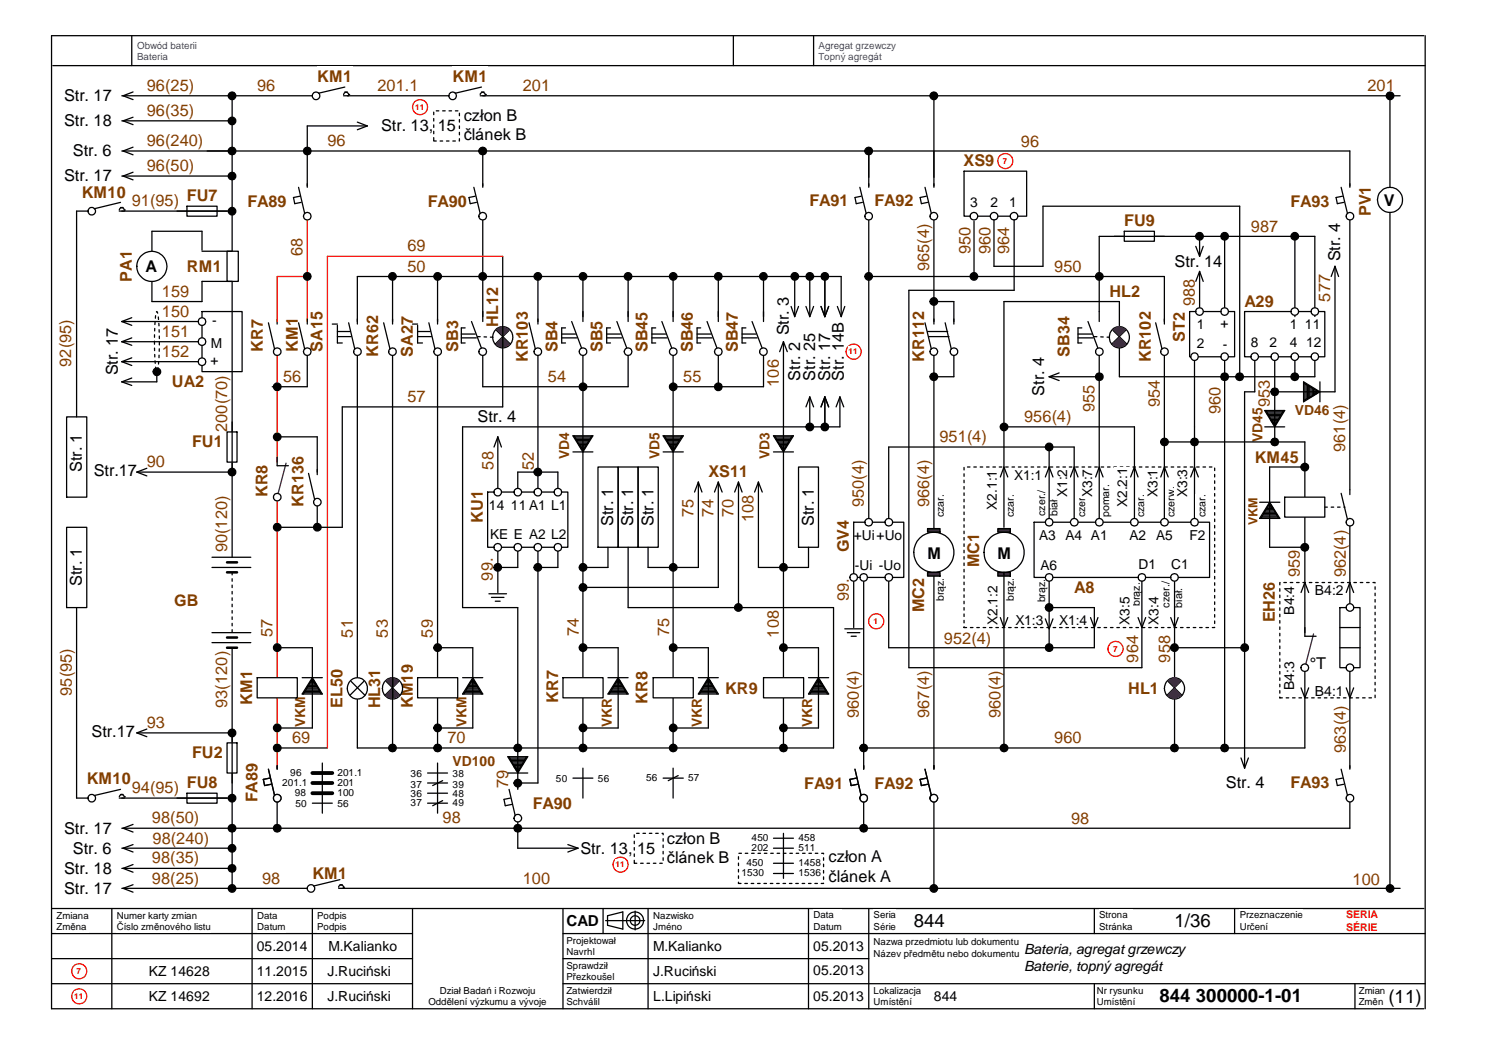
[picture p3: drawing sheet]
<svg xmlns="http://www.w3.org/2000/svg" width="297mm" height="210mm" viewBox="0 0 297 210" stroke-linecap="round" stroke-linejoin="round" font-family="sans-serif">
<defs><g id="words">
<g font-size="3.7">
<text x="182.3" y="184.9">844</text>
<text x="234.3" y="184.9">1/36</text>
<text x="231.3" y="199.8">844 300000-1-01</text>
<text x="277" y="199.9">(11)</text>
</g>
<g font-size="3.3">
<text x="12.8" y="20.2">Str. 17</text>
<text x="12.8" y="25.1">Str. 18</text>
<text x="76" y="26.2">Str. 13, 15</text>
<text x="92.5" y="24.1">człon B</text>
<text x="92.5" y="28">článek B</text>
<text x="14.6" y="31.2">Str. 6</text>
<text x="12.8" y="36.2">Str. 17</text>
<text x="234.3" y="53.1">Str. 14</text>
<text x="267.3" y="52.1" transform="rotate(-90 267.3 52.1)">Str. 4</text>
<text x="157.3" y="66.8" transform="rotate(-90 157.3 66.8)">Str. 3</text>
<text x="23.5" y="74.8" transform="rotate(-90 23.5 74.8)">Str. 17</text>
<text x="159.6" y="75.9" transform="rotate(-90 159.6 75.9)">Str. 2</text>
<text x="162.6" y="75.9" transform="rotate(-90 162.6 75.9)">Str. 25</text>
<text x="165.6" y="75.9" transform="rotate(-90 165.6 75.9)">Str. 17</text>
<text x="168.4" y="75.9" transform="rotate(-90 168.4 75.9)">Str. 14B</text>
<text x="208.3" y="78.9" transform="rotate(-90 208.3 78.9)">Str. 4</text>
<text x="95.3" y="84.2">Str. 4</text>
<text x="16.3" y="94.1" transform="rotate(-90 16.3 94.1)">Str. 1</text>
<text x="18.7" y="94.9">Str.17</text>
<text x="122.3" y="104.9" transform="rotate(-90 122.3 104.9)">Str. 1</text>
<text x="126.3" y="104.9" transform="rotate(-90 126.3 104.9)">Str. 1</text>
<text x="130.3" y="104.9" transform="rotate(-90 130.3 104.9)">Str. 1</text>
<text x="162.3" y="104.9" transform="rotate(-90 162.3 104.9)">Str. 1</text>
<text x="16.3" y="116.8" transform="rotate(-90 16.3 116.8)">Str. 1</text>
<text x="261.3" y="133.3">°T</text>
<text x="18.3" y="146.9">Str.17</text>
<text x="244.6" y="157.1">Str. 4</text>
<text x="12.8" y="166.2">Str. 17</text>
<text x="14.6" y="170.1">Str. 6</text>
<text x="115.8" y="170.1">Str. 13, 15</text>
<text x="133.1" y="168.1">człon B</text>
<text x="133.1" y="172">článek B</text>
<text x="165.3" y="171.9">człon A</text>
<text x="12.8" y="178.1">Str. 17</text>
<text x="12.8" y="174.2">Str. 18</text>
<text x="165.3" y="175.7">článek A</text>
</g>
<g font-size="3.3" fill="#804000">
<text x="29.3" y="23.2">96(35)</text>
<text x="29.3" y="18.2">96(25)</text>
<text x="51.3" y="18.2">96</text>
<text x="75.3" y="18.2">201.1</text>
<text x="104.3" y="18.2">201</text>
<text x="272.8" y="18.2">201</text>
<text x="29.3" y="29.1">96(240)</text>
<text x="65.3" y="29.1">96</text>
<text x="203.7" y="29.3">96</text>
<text x="29.3" y="34.2">96(50)</text>
<text x="26.3" y="41.1">91(95)</text>
<text x="249.6" y="46.3">987</text>
<text x="60.3" y="51.1" transform="rotate(-90 60.3 51.1)">68</text>
<text x="81.3" y="50.1">69</text>
<text x="193.6" y="50.6" transform="rotate(-90 193.6 50.6)">950</text>
<text x="197.6" y="50.7" transform="rotate(-90 197.6 50.7)">960</text>
<text x="201.3" y="50.6" transform="rotate(-90 201.3 50.6)">964</text>
<text x="32.3" y="59.1">159</text>
<text x="81.3" y="54.1">50</text>
<text x="185.3" y="54.1" transform="rotate(-90 185.3 54.1)">965(4)</text>
<text x="210.3" y="54.1">950</text>
<text x="32.3" y="63.3">150</text>
<text x="238.3" y="61.1" transform="rotate(-90 238.3 61.1)">988</text>
<text x="265.3" y="60.1" transform="rotate(-90 265.3 60.1)">577</text>
<text x="32.3" y="67.3">151</text>
<text x="32.3" y="71.2">152</text>
<text x="14.2" y="73.1" transform="rotate(-90 14.2 73.1)">92(95)</text>
<text x="56.5" y="76.2">56</text>
<text x="109.3" y="76.2">54</text>
<text x="136.3" y="76.2">55</text>
<text x="155.4" y="77.1" transform="rotate(-90 155.4 77.1)">106</text>
<text x="81.3" y="80.1">57</text>
<text x="218.4" y="82.1" transform="rotate(-90 218.4 82.1)">955</text>
<text x="231.3" y="81.1" transform="rotate(-90 231.3 81.1)">954</text>
<text x="243.5" y="82.6" transform="rotate(-90 243.5 82.6)">960</text>
<text x="253.3" y="81.1" transform="rotate(-90 253.3 81.1)">953</text>
<text x="45.3" y="86.1" transform="rotate(-90 45.3 86.1)">200(70)</text>
<text x="187.4" y="88.1">951(4)</text>
<text x="204.3" y="84.2">956(4)</text>
<text x="29.3" y="93.1">90</text>
<text x="98.5" y="93.6" transform="rotate(-90 98.5 93.6)">58</text>
<text x="106.5" y="93.8" transform="rotate(-90 106.5 93.8)">52</text>
<text x="268.3" y="90.1" transform="rotate(-90 268.3 90.1)">961(4)</text>
<text x="172.3" y="101.1" transform="rotate(-90 172.3 101.1)">950(4)</text>
<text x="185.3" y="101.1" transform="rotate(-90 185.3 101.1)">966(4)</text>
<text x="138.3" y="103.1" transform="rotate(-90 138.3 103.1)">75</text>
<text x="142.3" y="103.1" transform="rotate(-90 142.3 103.1)">74</text>
<text x="146.3" y="103.1" transform="rotate(-90 146.3 103.1)">70</text>
<text x="150.3" y="104.1" transform="rotate(-90 150.3 104.1)">108</text>
<text x="45.3" y="110.1" transform="rotate(-90 45.3 110.1)">90(120)</text>
<text x="98.3" y="115.7" transform="rotate(-90 98.3 115.7)">99.</text>
<text x="169.3" y="119.8" transform="rotate(-90 169.3 119.8)">99.</text>
<text x="259.3" y="115.1" transform="rotate(-90 259.3 115.1)">959</text>
<text x="268.5" y="115.1" transform="rotate(-90 268.5 115.1)">962(4)</text>
<text x="54.4" y="126.9" transform="rotate(-90 54.4 126.9)">57</text>
<text x="70.4" y="127.1" transform="rotate(-90 70.4 127.1)">51</text>
<text x="77.3" y="127.1" transform="rotate(-90 77.3 127.1)">53</text>
<text x="86.4" y="127.1" transform="rotate(-90 86.4 127.1)">59</text>
<text x="115.5" y="126.7" transform="rotate(-90 115.5 126.7)">74</text>
<text x="133.5" y="126.7" transform="rotate(-90 133.5 126.7)">75</text>
<text x="155.4" y="127.1" transform="rotate(-90 155.4 127.1)">108</text>
<text x="188.3" y="128.3">952(4)</text>
<text x="227.1" y="132.1" transform="rotate(-90 227.1 132.1)">964</text>
<text x="233.5" y="132.1" transform="rotate(-90 233.5 132.1)">958</text>
<text x="14.3" y="138.7" transform="rotate(-90 14.3 138.7)">95(95)</text>
<text x="45.3" y="141.1" transform="rotate(-90 45.3 141.1)">93(120)</text>
<text x="171.3" y="143.1" transform="rotate(-90 171.3 143.1)">960(4)</text>
<text x="185.3" y="143.1" transform="rotate(-90 185.3 143.1)">967(4)</text>
<text x="199.6" y="143.1" transform="rotate(-90 199.6 143.1)">960(4)</text>
<text x="29.3" y="145.2">93</text>
<text x="58.3" y="148.1">69</text>
<text x="89.3" y="148.1">70</text>
<text x="210.3" y="148.1">960</text>
<text x="268.5" y="150.1" transform="rotate(-90 268.5 150.1)">963(4)</text>
<text x="26.3" y="158.2">94(95)</text>
<text x="101.3" y="157.1" transform="rotate(-90 101.3 157.1)">79</text>
<text x="30.3" y="164.1">98(50)</text>
<text x="88.3" y="164.1">98</text>
<text x="213.7" y="164.3">98</text>
<text x="30.3" y="172.1">98(35)</text>
<text x="30.4" y="168.1">98(240)</text>
<text x="30.3" y="176.1">98(25)</text>
<text x="52.3" y="176.1">98</text>
<text x="104.3" y="176.1">100</text>
<text x="269.8" y="176.4">100</text>
</g>
<g font-size="3.2" fill="#804000">
<text x="63.3" y="16.4">KM1</text>
<text x="90.3" y="16.4">KM1</text>
<text x="192.2" y="33.1">XS9</text>
<text x="16.3" y="39.4">KM10</text>
<text x="37.3" y="40.1">FU7</text>
<text x="49.4" y="41.3">FA89</text>
<text x="85.3" y="41.3">FA90</text>
<text x="161.5" y="41.1">FA91</text>
<text x="174.5" y="41.1">FA92</text>
<text x="257.4" y="41.2">FA93</text>
<text x="224.3" y="45.1">FU9</text>
<text x="273.5" y="43.1" transform="rotate(-90 273.5 43.1)">PV1</text>
<text x="26.3" y="56.2" transform="rotate(-90 26.3 56.2)">PA1</text>
<text x="37.3" y="54.2">RM1</text>
<text x="221.3" y="59.1">HL2</text>
<text x="99.4" y="65.1" transform="rotate(-90 99.4 65.1)">HL12</text>
<text x="248.2" y="61.1">A29</text>
<text x="52.4" y="70.1" transform="rotate(-90 52.4 70.1)">KR7</text>
<text x="59.4" y="70.1" transform="rotate(-90 59.4 70.1)">KM1</text>
<text x="64.3" y="70.1" transform="rotate(-90 64.3 70.1)">SA15</text>
<text x="75.4" y="71.1" transform="rotate(-90 75.4 71.1)">KR62</text>
<text x="82.3" y="71.1" transform="rotate(-90 82.3 71.1)">SA27</text>
<text x="91.4" y="70.1" transform="rotate(-90 91.4 70.1)">SB3</text>
<text x="111.2" y="70.2" transform="rotate(-90 111.2 70.2)">SB4</text>
<text x="120.2" y="70.2" transform="rotate(-90 120.2 70.2)">SB5</text>
<text x="129.2" y="70.2" transform="rotate(-90 129.2 70.2)">SB45</text>
<text x="138.2" y="70.2" transform="rotate(-90 138.2 70.2)">SB46</text>
<text x="147.2" y="70.2" transform="rotate(-90 147.2 70.2)">SB47</text>
<text x="213.4" y="71.1" transform="rotate(-90 213.4 71.1)">SB34</text>
<text x="236.3" y="68.1" transform="rotate(-90 236.3 68.1)">ST2</text>
<text x="34.3" y="77.1">UA2</text>
<text x="105.3" y="72.2" transform="rotate(-90 105.3 72.2)">KR103</text>
<text x="184.4" y="72.1" transform="rotate(-90 184.4 72.1)">KR112</text>
<text x="229.6" y="72.2" transform="rotate(-90 229.6 72.2)">KR102</text>
<text x="38.3" y="89.2">FU1</text>
<text x="141.3" y="95.2">XS11</text>
<text x="250.3" y="92.2">KM45</text>
<text x="53.3" y="99.1" transform="rotate(-90 53.3 99.1)">KR8</text>
<text x="60.6" y="101" transform="rotate(-90 60.6 101)">KR136</text>
<text x="96.3" y="104.3" transform="rotate(-90 96.3 104.3)">KU1</text>
<text x="169.3" y="110.1" transform="rotate(-90 169.3 110.1)">GV4</text>
<text x="195.3" y="113.1" transform="rotate(-90 195.3 113.1)">MC1</text>
<text x="214.3" y="118.2">A8</text>
<text x="34.8" y="120.8">GB</text>
<text x="184.4" y="122.1" transform="rotate(-90 184.4 122.1)">MC2</text>
<text x="254.3" y="124.1" transform="rotate(-90 254.3 124.1)">EH26</text>
<text x="50.3" y="140.5" transform="rotate(-90 50.3 140.5)">KM1</text>
<text x="68.3" y="141.1" transform="rotate(-90 68.3 141.1)">EL50</text>
<text x="75.8" y="141.2" transform="rotate(-90 75.8 141.2)">HL31</text>
<text x="82.3" y="141.1" transform="rotate(-90 82.3 141.1)">KM19</text>
<text x="111.3" y="140.1" transform="rotate(-90 111.3 140.1)">KR7</text>
<text x="129.2" y="140.3" transform="rotate(-90 129.2 140.3)">KR8</text>
<text x="144.6" y="138.3">KR9</text>
<text x="225.1" y="138.3">HL1</text>
<text x="38.3" y="151.1">FU2</text>
<text x="17.3" y="156.4">KM10</text>
<text x="37.3" y="157.1">FU8</text>
<text x="51.3" y="159.9" transform="rotate(-90 51.3 159.9)">FA89</text>
<text x="106.3" y="161.3">FA90</text>
<text x="160.4" y="157.2">FA91</text>
<text x="174.5" y="157.2">FA92</text>
<text x="257.4" y="157.1">FA93</text>
<text x="62.3" y="175.1">KM1</text>
</g>
<g font-size="3.2">
<text x="276.1" y="41.1">V</text>
<text x="29" y="54.1">A</text>
<text x="185" y="111.4">M</text>
<text x="199" y="111.4">M</text>
</g>
<text font-size="3" x="113" y="184.6">CAD</text>
<g font-size="2.8" fill="#804000">
<text x="258.3" y="82.7">VD46</text>
<text x="251.9" y="88.1" transform="rotate(-90 251.9 88.1)">VD45</text>
<text x="113.5" y="91.5" transform="rotate(-90 113.5 91.5)">VD4</text>
<text x="131.6" y="91.5" transform="rotate(-90 131.6 91.5)">VD5</text>
<text x="153.5" y="91.5" transform="rotate(-90 153.5 91.5)">VD3</text>
<text x="60.9" y="144.9" transform="rotate(-90 60.9 144.9)">VKM</text>
<text x="93" y="144.9" transform="rotate(-90 93 144.9)">VKM</text>
<text x="122" y="144.9" transform="rotate(-90 122 144.9)">VKR</text>
<text x="140" y="144.9" transform="rotate(-90 140 144.9)">VKR</text>
<text x="162" y="144.9" transform="rotate(-90 162 144.9)">VKR</text>
<text x="90.3" y="152.7">VD100</text>
</g>
<g font-size="2.8">
<text x="262.3" y="118.7">B4:2</text>
<text x="258.2" y="122.6" transform="rotate(-90 258.2 122.6)">B4:4</text>
<text x="258.2" y="137.6" transform="rotate(-90 258.2 137.6)">B4:3</text>
<text x="262.3" y="138.7">B4:1</text>
<text x="51.2" y="189.6">05.2014</text>
<text x="65.5" y="189.6">M.Kalianko</text>
<text x="130.3" y="189.6">M.Kalianko</text>
<text x="162.2" y="189.6">05.2013</text>
<text x="204.3" y="190.2">Bateria, agregat grzewczy</text>
<text x="29.7" y="194.6">KZ 14628</text>
<text x="51.2" y="194.6">11.2015</text>
<text x="65.3" y="194.6">J.Ruciński</text>
<text x="130.3" y="194.6">J.Ruciński</text>
<text x="162.2" y="194.4">05.2013</text>
<text x="204.3" y="193.5">Baterie, topný agregát</text>
<text x="29.7" y="199.6">KZ 14692</text>
<text x="51.2" y="199.6">12.2016</text>
<text x="65.3" y="199.6">J.Ruciński</text>
<text x="130.3" y="199.6">L.Lipiński</text>
<text x="162.2" y="199.6">05.2013</text>
<text x="186.3" y="199.6">844</text>
</g>
<g font-size="2.7">
<text x="193.5" y="41.2">3</text>
<text x="197.6" y="41.2">2</text>
<text x="201.3" y="41.2">1</text>
<text x="42.3" y="64.7">-</text>
<text x="238.8" y="65.7">1</text>
<text x="243.5" y="65.4">+</text>
<text x="257.3" y="65.7">1</text>
<text x="260.3" y="65.7">11</text>
<text x="42.1" y="69.4">M</text>
<text x="238.8" y="69.4">2</text>
<text x="243.9" y="69.6">-</text>
<text x="249.6" y="69.2">8</text>
<text x="253.3" y="69.2">2</text>
<text x="257.3" y="69.2">4</text>
<text x="260.6" y="69.2">12</text>
<text x="42" y="72.9">+</text>
<text x="202.3" y="95.7">X1:1</text>
<text x="97.5" y="101.7">14</text>
<text x="101.9" y="101.7">11</text>
<text x="105.5" y="101.7">A1</text>
<text x="109.9" y="101.7">L1</text>
<text x="198.9" y="101.6" transform="rotate(-90 198.9 101.6)">X2.1:1</text>
<text x="212.9" y="99.1" transform="rotate(-90 212.9 99.1)">X1:2</text>
<text x="217.9" y="99.1" transform="rotate(-90 217.9 99.1)">X3:7</text>
<text x="224.9" y="101.1" transform="rotate(-90 224.9 101.1)">X2.2:1</text>
<text x="230.9" y="99.1" transform="rotate(-90 230.9 99.1)">X3:1</text>
<text x="236.9" y="99.1" transform="rotate(-90 236.9 99.1)">X3:3</text>
<text x="97.8" y="107.4">KE</text>
<text x="102.5" y="107.4">E</text>
<text x="105.5" y="107.4">A2</text>
<text x="109.9" y="107.4">L2</text>
<text x="170.3" y="107.7">+Ui</text>
<text x="174.9" y="107.7">+Uo</text>
<text x="207.3" y="107.7">A3</text>
<text x="212.6" y="107.7">A4</text>
<text x="217.6" y="107.7">A1</text>
<text x="225.3" y="107.7">A2</text>
<text x="230.6" y="107.7">A5</text>
<text x="237.3" y="107.7">F2</text>
<text x="170.6" y="113.7">-Ui</text>
<text x="175.3" y="113.7">-Uo</text>
<text x="207.6" y="113.7">A6</text>
<text x="227.1" y="113.4">D1</text>
<text x="233.6" y="113.4">C1</text>
<text x="199" y="124.6" transform="rotate(-90 199 124.6)">X2.1:2</text>
<text x="202.6" y="124.7">X1:3</text>
<text x="211.3" y="124.7">X1:4</text>
<text x="225.3" y="124.6" transform="rotate(-90 225.3 124.6)">X3:5</text>
<text x="231.1" y="124.6" transform="rotate(-90 231.1 124.6)">X3:4</text>
</g>
<text font-size="2.5" fill="#804000" x="250.9" y="104.7" transform="rotate(-90 250.9 104.7)">VKM</text>
<g font-size="2.1">
<text x="188.3" y="103.1" transform="rotate(-90 188.3 103.1)">czar.</text>
<text x="202.3" y="103.1" transform="rotate(-90 202.3 103.1)">czar.</text>
<text x="208.5" y="102.9" transform="rotate(-90 208.5 102.9)">czer./</text>
<text x="211" y="102.9" transform="rotate(-90 211 102.9)">biał.</text>
<text x="216.5" y="103.1" transform="rotate(-90 216.5 103.1)">czer.</text>
<text x="221.3" y="103.1" transform="rotate(-90 221.3 103.1)">pomar.</text>
<text x="228.3" y="103.1" transform="rotate(-90 228.3 103.1)">czar.</text>
<text x="234.3" y="103.1" transform="rotate(-90 234.3 103.1)">czerw.</text>
<text x="240.5" y="103.1" transform="rotate(-90 240.5 103.1)">czar.</text>
<text x="188.3" y="119.8" transform="rotate(-90 188.3 119.8)">brąz.</text>
<text x="202.3" y="119.8" transform="rotate(-90 202.3 119.8)">brąz.</text>
<text x="208.5" y="120.1" transform="rotate(-90 208.5 120.1)">brąz.</text>
<text x="227.4" y="120.9" transform="rotate(-90 227.4 120.9)">brąz.</text>
<text x="233.3" y="121.1" transform="rotate(-90 233.3 121.1)">czer./</text>
<text x="235.8" y="121.1" transform="rotate(-90 235.8 121.1)">biał.</text>
</g>
<g font-size="2.1" fill="#f00">
<text x="268.6" y="183">SERIA</text>
<text x="268.6" y="185.5">SÉRIE</text>
</g>
<g font-size="2" fill="#00f">
<text x="27.3" y="9.7">Obwód baterii</text>
<text x="27.3" y="12">Bateria</text>
<text x="163.3" y="9.7">Agregat grzewczy</text>
<text x="163.3" y="12">Topný agregát</text>
</g>
<g font-size="2">
<text x="57.9" y="154.6">96</text>
<text x="67.3" y="154.6">201.1</text>
<text x="81.9" y="155">36</text>
<text x="90.3" y="155">38</text>
<text x="110.9" y="156">50</text>
<text x="119.3" y="156">56</text>
<text x="128.9" y="155.6">56</text>
<text x="137.3" y="155.6">57</text>
<text x="56.3" y="156.6">201.1</text>
<text x="58.8" y="158.6">98</text>
<text x="58.9" y="161">50</text>
<text x="67.3" y="161">56</text>
<text x="67.3" y="156.6">201</text>
<text x="67.3" y="158.6">100</text>
<text x="81.9" y="159">36</text>
<text x="81.9" y="157.1">37</text>
<text x="81.9" y="160.6">37</text>
<text x="90.3" y="159">48</text>
<text x="90.3" y="157.1">39</text>
<text x="90.3" y="160.6">49</text>
<text x="149.9" y="167.6">450</text>
<text x="159.3" y="167.6">458</text>
<text x="148.9" y="172.7">450</text>
<text x="149.9" y="169.6">202</text>
<text x="159.3" y="172.6">1458</text>
<text x="159.3" y="169.6">511</text>
<text x="147.9" y="174.7">1530</text>
<text x="159.3" y="174.6">1536</text>
</g>
<g font-size="1.9">
<text x="11.3" y="183.1">Zmiana</text>
<text x="11.3" y="185.4">Změna</text>
<text x="23.3" y="183.1">Numer karty zmian</text>
<text x="23.3" y="185.4">Číslo změnového listu</text>
<text x="51.3" y="183.1">Data</text>
<text x="51.3" y="185.4">Datum</text>
<text x="63.3" y="183.1">Podpis</text>
<text x="63.3" y="185.4">Podpis</text>
<text x="130.3" y="183.1">Nazwisko</text>
<text x="130.3" y="185.4">Jméno</text>
<text x="162.3" y="183.1">Data</text>
<text x="162.3" y="185.4">Datum</text>
<text x="174.3" y="183.1">Seria</text>
<text x="174.3" y="185.4">Série</text>
<text x="219.3" y="183.1">Strona</text>
<text x="219.3" y="185.4">Stránka</text>
<text x="247.3" y="183.1">Przeznaczenie</text>
<text x="247.3" y="185.4">Určení</text>
<text x="113" y="188.1">Projektował</text>
<text x="113" y="190.4">Navrhl</text>
<text x="174.3" y="188.4">Nazwa przedmiotu lub dokumentu</text>
<text x="174.3" y="190.7">Název předmětu nebo dokumentu</text>
<text x="113" y="193.1">Sprawdził</text>
<text x="113" y="195.4">Přezkoušel</text>
<text x="85.5" y="200.4">Oddělení výzkumu a vývoje</text>
<text x="87.7" y="198.1">Dział Badań i Rozwoju</text>
<text x="113" y="198.1">Zatwierdził</text>
<text x="113" y="200.4">Schválil</text>
<text x="174.3" y="198.2">Lokalizacja</text>
<text x="174.3" y="200.4">Umístění</text>
<text x="218.8" y="198.2">Nr rysunku</text>
<text x="218.8" y="200.4">Umístění</text>
<text x="271.1" y="198.2">Zmian</text>
<text x="271.1" y="200.4">Změn</text>
</g>
<g font-size="1.6" fill="#f00">
<text x="82.8" y="21.9">11</text>
<text x="200.1" y="32.6">7</text>
<text x="169.3" y="70.6">11</text>
<text x="174.2" y="124.4">1</text>
<text x="222" y="129.9">7</text>
<text x="122.8" y="172.9">11</text>
<text x="15.3" y="194.1">7</text>
<text x="14.8" y="199.1">11</text>
</g>
</g></defs>
<path d="M10.5 13.1h273.8M26.3 7.1v6M146.3 7.1v6M162.3 7.1v6M284.1 7.1h-273.8v194M284.3 7.1v194" fill="none" stroke="#010101" stroke-width=".25"/>
<circle cx="174.8" cy="123.8" r="1.5" fill="#fff"/>
<circle cx="174.8" cy="123.8" r="1.5" fill="none" stroke="#f00" stroke-width=".25"/>
<path d="M174.2 122.9h1v1.9h-1z" fill-rule="evenodd" fill="#fff"/>
<path d="M10.3 191.1h72M10.3 181.1h273.8M129.3 181.1v20M173.3 181.1v20M10.3 201.1h273.8" fill="none" stroke="#010101" stroke-width=".25"/>
<g fill="#fff">
<path d="M218.8 196.3h9.2v4.5h-9.2z" fill-rule="evenodd"/>
<path d="M113 186.3h9.9v4.5h-9.9z" fill-rule="evenodd"/>
<path d="M130.3 181.4h8.1v4.4h-8.1z" fill-rule="evenodd"/>
<path d="M113 191.3h9.6v4.5h-9.6z" fill-rule="evenodd"/>
</g>
<path d="M10.3 196.1h72M10.3 186.1h72" fill="none" stroke="#010101" stroke-width=".25"/>
<g fill="#fff">
<path d="M113 196.3h9.1v4.5h-9.1z" fill-rule="evenodd"/>
<path d="M130.3 186.9h13.7v3.2h-13.7z" fill-rule="evenodd"/>
<path d="M130.3 191.9h12.7v3.2h-12.7z" fill-rule="evenodd"/>
<path d="M130.3 196.9h11.6v3.3h-11.6z" fill-rule="evenodd"/>
</g>
<path d="M161.3 181.1v20" fill="none" stroke="#010101" stroke-width=".25"/>
<g fill="#fff">
<path d="M162.3 181.3h5.7v4.5h-5.7z" fill-rule="evenodd"/>
<path d="M11.3 181.4h6.4v4.4h-6.4z" fill-rule="evenodd"/>
</g>
<path d="M22.3 181.1v20M50.3 181.1v20" fill="none" stroke="#010101" stroke-width=".25"/>
<path d="M23.3 181.4h18.8v4.4h-18.8z" fill-rule="evenodd" fill="#fff"/>
<path d="M82.3 181.1v20" fill="none" stroke="#010101" stroke-width=".25"/>
<path d="M51.3 181.4h5.7v4.4h-5.7z" fill-rule="evenodd" fill="#fff"/>
<path d="M62.3 181.1v20" fill="none" stroke="#010101" stroke-width=".25"/>
<path d="M63.3 181.4h5.9v4.4h-5.9z" fill-rule="evenodd" fill="#fff"/>
<path d="M112.3 196.1h172M112.3 186.1h172M270.3 196.1v5" fill="none" stroke="#000" stroke-width=".25"/>
<path d="M112.3 181.1v20" fill="none" stroke="#010101" stroke-width=".25"/>
<g fill="#fff">
<path d="M271.1 196.3h5.2v4.5h-5.2z" fill-rule="evenodd"/>
<path d="M174.3 181.3h4.5v4.5h-4.5z" fill-rule="evenodd"/>
<path d="M182.3 181.4h6.2v4.2h-6.2z" fill-rule="evenodd"/>
<path d="M231.3 196.4h28.4v4.3h-28.4z" fill-rule="evenodd"/>
</g>
<path d="M218.3 196.1v5" fill="none" stroke="#000" stroke-width=".25"/>
<g fill="#fff">
<path d="M174.3 196.3h9.5v4.5h-9.5z" fill-rule="evenodd"/>
<path d="M186.3 197h4.7v3.2h-4.7z" fill-rule="evenodd"/>
<path d="M174.3 186.6h29.1v4.5h-29.1z" fill-rule="evenodd"/>
<path d="M162.2 186.9h10.2v3.2h-10.2z" fill-rule="evenodd"/>
</g>
<path d="M218.3 181.1v5" fill="none" stroke="#000" stroke-width=".25"/>
<g fill="#fff">
<path d="M219.3 181.3h6.6v4.5h-6.6z" fill-rule="evenodd"/>
<path d="M234.3 181.4h7.3v4.2h-7.3z" fill-rule="evenodd"/>
</g>
<path d="M246.3 181.1v5" fill="none" stroke="#000" stroke-width=".25"/>
<path d="M247.3 181.3h12.6v4.5h-12.6z" fill-rule="evenodd" fill="#fff"/>
<g fill="none" stroke="#000" stroke-width=".25">
<path d="M112.3 191.1h61M120.3 181.1v5M120.8 183.5h7.8M121.2 182.5l3-.7v3.4l-3-.8zM126.7 181.6v3.8"/>
<circle cx="126.7" cy="183.5" r="1.71"/>
<circle cx="126.7" cy="183.5" r=".95"/>
</g>
<g fill="#fff">
<path d="M162.2 191.8h10.2v3.1h-10.2z" fill-rule="evenodd"/>
<path d="M162.2 197h10.2v3.2h-10.2z" fill-rule="evenodd"/>
<path d="M51.2 187h10.2v3.2h-10.2z" fill-rule="evenodd"/>
<path d="M65.5 187h13.7v3.2h-13.7z" fill-rule="evenodd"/>
</g>
<path d="M96.3 30.1v7" fill="none" stroke="#000" stroke-width=".25"/>
<circle cx="15.8" cy="193.6" r="1.5" fill="#fff"/>
<circle cx="15.8" cy="193.6" r="1.5" fill="none" stroke="#f00" stroke-width=".25"/>
<g fill="#fff">
<path d="M15.3 192.6h.9v1.9h-.9z" fill-rule="evenodd"/>
<path d="M29.7 192h12.2v3.2h-12.2z" fill-rule="evenodd"/>
<path d="M51.2 192h10.2v3.2h-10.2z" fill-rule="evenodd"/>
<path d="M65.3 192h12.7v3.2h-12.7z" fill-rule="evenodd"/>
<circle cx="222.6" cy="129.4" r="1.5"/>
</g>
<circle cx="222.6" cy="129.3" r="1.5" fill="none" stroke="#f00" stroke-width=".25"/>
<g fill="#fff">
<path d="M222 128.4h1v1.9h-1z" fill-rule="evenodd"/>
<circle cx="200.5" cy="32.1" r="1.5"/>
</g>
<circle cx="200.5" cy="32.1" r="1.5" fill="none" stroke="#f00" stroke-width=".25"/>
<g fill="#fff">
<path d="M200.1 31.1h.9v1.9h-.9z" fill-rule="evenodd"/>
<path d="M277 196.5h6.6v4.2h-6.6z" fill-rule="evenodd"/>
<circle cx="83.8" cy="21.4" r="1.5"/>
</g>
<circle cx="83.8" cy="21.4" r="1.5" fill="none" stroke="#f00" stroke-width=".25"/>
<g fill="#fff">
<path d="M82.8 20.4h1.8v1.8h-1.8z" fill-rule="evenodd"/>
<circle cx="123.8" cy="172.4" r="1.5"/>
</g>
<circle cx="123.8" cy="172.4" r="1.5" fill="none" stroke="#f00" stroke-width=".25"/>
<g fill="#fff">
<path d="M122.8 171.4h1.8v1.8h-1.8z" fill-rule="evenodd"/>
<circle cx="170.3" cy="70.1" r="1.5"/>
</g>
<circle cx="170.3" cy="70.1" r="1.5" fill="none" stroke="#f00" stroke-width=".25"/>
<g fill="#fff">
<path d="M169.3 69.1h1.8v1.9h-1.8z" fill-rule="evenodd"/>
<circle cx="15.8" cy="198.6" r="1.5"/>
</g>
<circle cx="15.8" cy="198.6" r="1.5" fill="none" stroke="#f00" stroke-width=".25"/>
<g fill="#fff">
<path d="M14.8 197.6h1.8v1.9h-1.8z" fill-rule="evenodd"/>
<path d="M29.7 197h12.2v3.2h-12.2z" fill-rule="evenodd"/>
<path d="M51.2 197h10.2v3.2h-10.2z" fill-rule="evenodd"/>
<path d="M65.3 197h12.7v3.2h-12.7z" fill-rule="evenodd"/>
<path d="M27.3 7.8h12v4.6h-12z" fill-rule="evenodd"/>
<path d="M163.3 7.8h15.5v4.6h-15.5z" fill-rule="evenodd"/>
<path d="M95.3 111.2h3.7v4.5h-3.7z" fill-rule="evenodd"/>
<path d="M37.3 51.2h7v3.7h-7z" fill-rule="evenodd"/>
<path d="M38.3 86.1h6.1v3.8h-6.1z" fill-rule="evenodd"/>
<path d="M23.3 50h3.8v6.2h-3.8z" fill-rule="evenodd"/>
<path d="M32.3 56.1h5.5v3.7h-5.5z" fill-rule="evenodd"/>
<path d="M104.3 15.1h5.5v3.7h-5.5z" fill-rule="evenodd"/>
<path d="M34.8 117.8h4.8v3.7h-4.8z" fill-rule="evenodd"/>
<path d="M104.3 173.1h5.5v3.7h-5.5z" fill-rule="evenodd"/>
<path d="M65.3 133.3h3.8v7.8h-3.8z" fill-rule="evenodd"/>
<path d="M67.3 123.4h3.7v3.7h-3.7z" fill-rule="evenodd"/>
<path d="M61.3 62.1h3.8v8h-3.8z" fill-rule="evenodd"/>
<path d="M49.4 38.3h7.8v3.8h-7.8z" fill-rule="evenodd"/>
<path d="M65.3 26.1h3.7v3.7h-3.7z" fill-rule="evenodd"/>
<path d="M269.8 173.4h5.5v3.7h-5.5z" fill-rule="evenodd"/>
<path d="M272.8 15.1h5.5v3.7h-5.5z" fill-rule="evenodd"/>
<path d="M42.3 74.8h3.7v11.3h-3.7z" fill-rule="evenodd"/>
<path d="M38.3 148.1h6.1v3.8h-6.1z" fill-rule="evenodd"/>
<path d="M29.3 26.1h11.3v3.7h-11.3z" fill-rule="evenodd"/>
<path d="M52.3 173.1h3.7v3.7h-3.7z" fill-rule="evenodd"/>
<path d="M96.3 57.1h3.8v8h-3.8z" fill-rule="evenodd"/>
<path d="M47.3 133.5h3.8v7h-3.8z" fill-rule="evenodd"/>
<path d="M62.3 172.1h7v3.8h-7z" fill-rule="evenodd"/>
<path d="M95.5 89.9h3.6v3.7h-3.6z" fill-rule="evenodd"/>
<path d="M48.3 152.1h3.8v7.8h-3.8z" fill-rule="evenodd"/>
<path d="M58.3 138.8h3.2v6.1h-3.2z" fill-rule="evenodd"/>
<path d="M203.7 26.2h3.6v3.8h-3.6z" fill-rule="evenodd"/>
<path d="M213.7 161.2h3.6v3.8h-3.6z" fill-rule="evenodd"/>
<path d="M81.3 51.1h3.7v3.7h-3.7z" fill-rule="evenodd"/>
<path d="M51.3 123.3h3.7v3.6h-3.7z" fill-rule="evenodd"/>
<path d="M89.3 145.1h3.7v3.7h-3.7z" fill-rule="evenodd"/>
<path d="M98.3 153.5h3.7v3.6h-3.7z" fill-rule="evenodd"/>
<path d="M49.4 63.5h3.8v6.6h-3.8z" fill-rule="evenodd"/>
<path d="M88.4 63.8h3.8v6.3h-3.8z" fill-rule="evenodd"/>
<path d="M108.2 63.9h3.7v6.3h-3.7z" fill-rule="evenodd"/>
<path d="M117.1 63.9h3.8v6.3h-3.8z" fill-rule="evenodd"/>
<path d="M109.3 73.1h3.6v3.7h-3.6z" fill-rule="evenodd"/>
<path d="M136.3 73.1h3.7v3.7h-3.7z" fill-rule="evenodd"/>
<path d="M56.5 73.1h3.6v3.7h-3.6z" fill-rule="evenodd"/>
<path d="M119.5 139.1h3.2v5.8h-3.2z" fill-rule="evenodd"/>
<path d="M108.3 133.5h3.8v6.6h-3.8z" fill-rule="evenodd"/>
<path d="M126.1 62.1h3.9v8.1h-3.9z" fill-rule="evenodd"/>
<path d="M135.2 62.1h3.7v8.1h-3.7z" fill-rule="evenodd"/>
<path d="M144.1 62.1h3.9v8.1h-3.9z" fill-rule="evenodd"/>
<path d="M137.5 139.1h3.2v5.8h-3.2z" fill-rule="evenodd"/>
<path d="M126.1 133.7h3.8v6.6h-3.8z" fill-rule="evenodd"/>
<path d="M50.3 92.5h3.8v6.6h-3.8z" fill-rule="evenodd"/>
<path d="M161.5 38.1h7.8v3.8h-7.8z" fill-rule="evenodd"/>
<path d="M160.4 154.2h7.9v3.7h-7.9z" fill-rule="evenodd"/>
<path d="M225.1 135.3h6.1v3.7h-6.1z" fill-rule="evenodd"/>
<path d="M214.3 115.1h4.1v3.8h-4.1z" fill-rule="evenodd"/>
<path d="M192.3 106.1h3.8v7h-3.8z" fill-rule="evenodd"/>
<path d="M221.3 56.1h6.2v3.8h-6.2z" fill-rule="evenodd"/>
<path d="M224.3 42.1h6.2v3.8h-6.2z" fill-rule="evenodd"/>
<path d="M248.2 58.1h5.9v3.8h-5.9z" fill-rule="evenodd"/>
<path d="M233.3 62.1h3.8v6h-3.8z" fill-rule="evenodd"/>
<path d="M210.3 62.9h3.8v8.2h-3.8z" fill-rule="evenodd"/>
<path d="M166.3 115.2h3.7v4.6h-3.7z" fill-rule="evenodd"/>
<path d="M248.5 99.1h3v5.6h-3z" fill-rule="evenodd"/>
<path d="M56.4 63.1h3.8v7h-3.8z" fill-rule="evenodd"/>
<path d="M34.3 74.1h6.4v3.8h-6.4z" fill-rule="evenodd"/>
<path d="M32.3 60.2h5.5v3.8h-5.5z" fill-rule="evenodd"/>
<path d="M32.3 64.2h5.5v3.7h-5.5z" fill-rule="evenodd"/>
<path d="M32.3 68.1h5.5v3.7h-5.5z" fill-rule="evenodd"/>
<path d="M93.3 97.7h3.8v6.6h-3.8z" fill-rule="evenodd"/>
<path d="M103.4 90.1h3.7v3.7h-3.7z" fill-rule="evenodd"/>
<path d="M112.4 123.1h3.8v3.6h-3.8z" fill-rule="evenodd"/>
<path d="M130.4 123.1h3.8v3.6h-3.8z" fill-rule="evenodd"/>
<path d="M111 86.1h3.2v5.4h-3.2z" fill-rule="evenodd"/>
<path d="M129 86.1h3.2v5.4h-3.2z" fill-rule="evenodd"/>
<path d="M63.3 13.3h7v3.8h-7z" fill-rule="evenodd"/>
<path d="M90.3 13.3h7v3.8h-7z" fill-rule="evenodd"/>
<path d="M75.3 15.1h8.2v3.7h-8.2z" fill-rule="evenodd"/>
<path d="M51.3 15.1h3.6v3.7h-3.6z" fill-rule="evenodd"/>
<path d="M88.3 161.1h3.6v3.7h-3.6z" fill-rule="evenodd"/>
<path d="M144.6 135.3h6.6v3.7h-6.6z" fill-rule="evenodd"/>
<path d="M152.3 121.6h3.7v5.5h-3.7z" fill-rule="evenodd"/>
<path d="M141.3 92.1h8v3.8h-8z" fill-rule="evenodd"/>
<path d="M159.5 139.1h3.2v5.8h-3.2z" fill-rule="evenodd"/>
<path d="M151 86.1h3.2v5.4h-3.2z" fill-rule="evenodd"/>
<path d="M152.3 71.6h3.7v5.5h-3.7z" fill-rule="evenodd"/>
<path d="M135.3 99.4h3.7v3.7h-3.7z" fill-rule="evenodd"/>
<path d="M139.3 99.4h3.7v3.7h-3.7z" fill-rule="evenodd"/>
<path d="M143.3 99.4h3.7v3.7h-3.7z" fill-rule="evenodd"/>
<path d="M147.3 98.6h3.7v5.5h-3.7z" fill-rule="evenodd"/>
<path d="M226.5 62h3.8v10.2h-3.8z" fill-rule="evenodd"/>
<path d="M102.3 62h3.8v10.2h-3.8z" fill-rule="evenodd"/>
<path d="M270.4 37h3.8v6.1h-3.8z" fill-rule="evenodd"/>
<path d="M30.4 165.1h11.3v3.7h-11.3z" fill-rule="evenodd"/>
<path d="M37.3 37.1h6.2v3.8h-6.2z" fill-rule="evenodd"/>
<path d="M16.3 36.4h8.8v3.7h-8.8z" fill-rule="evenodd"/>
<path d="M29.3 31.1h9.5v3.7h-9.5z" fill-rule="evenodd"/>
<path d="M30.3 161.1h9.4v3.7h-9.4z" fill-rule="evenodd"/>
<path d="M37.3 154.1h6.2v3.8h-6.2z" fill-rule="evenodd"/>
<path d="M17.3 153.3h8.8v3.8h-8.8z" fill-rule="evenodd"/>
<path d="M26.3 38.1h9.5v3.7h-9.5z" fill-rule="evenodd"/>
<path d="M11.2 63.6h3.7v9.5h-3.7z" fill-rule="evenodd"/>
<path d="M26.3 155.1h9.5v3.7h-9.5z" fill-rule="evenodd"/>
<path d="M11.3 129.2h3.7v9.5h-3.7z" fill-rule="evenodd"/>
<path d="M29.3 20.1h9.5v3.7h-9.5z" fill-rule="evenodd"/>
<path d="M29.3 15.1h9.5v3.7h-9.5z" fill-rule="evenodd"/>
<path d="M30.3 173.1h9.4v3.7h-9.4z" fill-rule="evenodd"/>
<path d="M30.3 169.1h9.4v3.7h-9.4z" fill-rule="evenodd"/>
<path d="M29.3 90.1h3.6v3.7h-3.6z" fill-rule="evenodd"/>
<path d="M29.3 142.1h3.6v3.7h-3.6z" fill-rule="evenodd"/>
<path d="M72.8 133.2h3.7v8h-3.7z" fill-rule="evenodd"/>
<path d="M72.4 62.7h3.8v8.4h-3.8z" fill-rule="evenodd"/>
<path d="M74.3 123.4h3.7v3.7h-3.7z" fill-rule="evenodd"/>
<path d="M181.3 115.1h3.8v7h-3.8z" fill-rule="evenodd"/>
<path d="M174.5 154.2h7.8v3.7h-7.8z" fill-rule="evenodd"/>
<path d="M174.5 38.1h7.8v3.8h-7.8z" fill-rule="evenodd"/>
<path d="M181.3 61.9h3.8v10.2h-3.8z" fill-rule="evenodd"/>
<path d="M90.5 138.8h3.2v6.1h-3.2z" fill-rule="evenodd"/>
<path d="M79.3 132.3h3.8v8.8h-3.8z" fill-rule="evenodd"/>
<path d="M79.3 63h3.8v8.1h-3.8z" fill-rule="evenodd"/>
<path d="M83.3 123.4h3.7v3.7h-3.7z" fill-rule="evenodd"/>
<path d="M57.5 90.8h3.8v10.2h-3.8z" fill-rule="evenodd"/>
<path d="M249.3 81.2h3.2v6.9h-3.2z" fill-rule="evenodd"/>
<path d="M258.3 80.1h6.9v3.2h-6.9z" fill-rule="evenodd"/>
<path d="M106.3 158.3h7.8v3.8h-7.8z" fill-rule="evenodd"/>
<path d="M85.3 38.3h7.9v3.8h-7.9z" fill-rule="evenodd"/>
<path d="M90.3 150.1h8.5v3.2h-8.5z" fill-rule="evenodd"/>
<path d="M57.3 47.5h3.7v3.6h-3.7z" fill-rule="evenodd"/>
<path d="M58.3 145.1h3.6v3.7h-3.6z" fill-rule="evenodd"/>
<path d="M81.3 47.1h3.7v3.7h-3.7z" fill-rule="evenodd"/>
<path d="M81.3 77.1h3.7v3.7h-3.7z" fill-rule="evenodd"/>
<path d="M192.2 30.1h6.2v3.8h-6.2z" fill-rule="evenodd"/>
</g>
<path d="M55.3 149.1h10M103.3 163.1v6" fill="none" stroke="#000" stroke-width=".25"/>
<path d="M55.3 55.1h6M65.3 51.1v98" fill="none" stroke="#f00" stroke-width=".25"/>
<g fill="#fff">
<path d="M231.3 115.9h5v5.2h-5z" fill-rule="evenodd"/>
<path d="M226.3 98.6h2.4v4.5h-2.4z" fill-rule="evenodd"/>
</g>
<path d="M87.3 70.1v79M55.3 87.1h8v7M226.3 93.1v11M63.3 100.1v5" fill="none" stroke="#000" stroke-width=".25"/>
<path d="M214.5 98.6h2.5v4.5h-2.5z" fill-rule="evenodd" fill="#fff"/>
<path d="M186.3 43.1v21M186.3 60.1h4v4M190.3 70.1v5M250.3 71.1v7" fill="none" stroke="#000" stroke-width=".25"/>
<path d="M186.3 98.6h2.4v4.5h-2.4z" fill-rule="evenodd" fill="#fff"/>
<path d="M186.3 70.1v36" fill="none" stroke="#000" stroke-width=".25"/>
<path d="M186.3 115.2h2.4v4.6h-2.4z" fill-rule="evenodd" fill="#fff"/>
<path d="M24.3 76.1h7M186.3 114.1v39M166.3 121.1v28" fill="none" stroke="#000" stroke-width=".25"/>
<g fill="#fff">
<path d="M262.3 136.1h5.8v3.2h-5.8z" fill-rule="evenodd"/>
<path d="M255.6 131.8h3.2v5.8h-3.2z" fill-rule="evenodd"/>
</g>
<path d="M18.3 42.1h-3v41M27.3 94.1h19M260.3 88.1v38" fill="none" stroke="#000" stroke-width=".25"/>
<path d="M232.3 97.1h2.4v6h-2.4z" fill-rule="evenodd" fill="#fff"/>
<path d="M232.3 70.1v34" fill="none" stroke="#000" stroke-width=".25"/>
<g fill="#fff">
<path d="M200.3 98.6h2.4v4.5h-2.4z" fill-rule="evenodd"/>
<path d="M219.3 96.6h2.4v6.5h-2.4z" fill-rule="evenodd"/>
</g>
<g fill="none" stroke="#000" stroke-width=".25">
<path d="M24.3 72.1h16M24.3 72.1l2 .8M24.3 68.1h16M24.3 68.1l2 .7M24.3 64.1h16M26.3 71.3l-2 .8M26.3 67.4l-2 .7M107.3 70.1v28M116.3 70.1v79M134.3 70.1v79M219.3 70.1v34M103.3 94.1v4"/>
<path d="M111.3 94.1v4"/>
</g>
<path d="M202.3 93.1h5.6v3.2h-5.6z" fill-rule="evenodd" fill="#fff"/>
<path d="M99.3 109.1v9M103.3 109.1v4h-4" fill="none" stroke="#000" stroke-width=".25"/>
<circle cx="99.3" cy="113.1" r=".74" fill="#010101"/>
<g fill="none" stroke="#000" stroke-width=".25">
<path d="M107.3 109.1v4M111.3 109.1v4"/>
<circle cx="99.3" cy="113.1" r=".76"/>
</g>
<path d="M234.3 50.1h9.5v3.7h-9.5z" fill-rule="evenodd" fill="#fff"/>
<path d="M46.3 19.1v36M96.3 19.1h183M61.3 70.1v7h-7M71.3 70.1v79M125.3 70.1v7M143.3 70.1v7M152.3 70.1v7h-18M262.3 71.1v4M260.3 133.1v16M68.3 177.1h211" fill="none" stroke="#000" stroke-width=".25"/>
<path d="M61.3 43.1v21M55.3 70.1v22M55.3 99.1v54" fill="none" stroke="#f00" stroke-width=".25"/>
<circle cx="46.3" cy="169.1" r=".74" fill="#010101"/>
<g fill="none" stroke="#000" stroke-width=".25">
<path d="M46.3 55.1v56M42.3 113.1h7.7M42.3 111.1h7.7M42.3 128.1h7.7M42.3 126.1h7.7M46.3 129.1v48"/>
<circle cx="46.3" cy="169.1" r=".76"/>
</g>
<path d="M45.3 114.1h2M45.3 112.1h2M45.3 129.1h2M45.3 127.1h2" fill="none" stroke="#000" stroke-width=".51"/>
<path d="M46.3 114.1v12" fill="none" stroke="#000" stroke-width=".25" stroke-dasharray=".5 .8"/>
<circle cx="46.3" cy="30.1" r=".75" fill="#010101"/>
<circle cx="46.3" cy="30.1" r=".76" fill="none" stroke="#000" stroke-width=".25"/>
<circle cx="61.3" cy="43.1" r=".76" fill="#fff"/>
<g fill="none" stroke="#000" stroke-width=".25">
<path d="M59.6 37.3l1.2 5.3M59.8 39.1l-1.3 .3 .3 1.2 1.3-.3M61.3 36.6v.7"/>
<circle cx="61.3" cy="43.1" r=".76"/>
</g>
<path d="M69.9 135.7a2.08 2.08 0 0 1 3.1 .3 2.08 2.08 0 0 1-.7 3.1 2.08 2.08 0 0 1-2.7-.7 2.08 2.08 0 0 1 .3-2.7z" fill-rule="evenodd" fill="#fff"/>
<path d="M69.9 135.7a2 2 0 0 1 3.4 1.1v.9a2.06 2.06 0 0 1-3.1 1.3 2.06 2.06 0 0 1-.3-3.3zM70.1 135.8l2.7 2.8M72.6 135.8l-2.8 2.8" fill="none" stroke="#000" stroke-width=".25"/>
<circle cx="61.3" cy="30.1" r=".76" fill="#010101"/>
<circle cx="61.3" cy="30.1" r=".76" fill="none" stroke="#000" stroke-width=".25"/>
<path d="M45.3 86.1h2v6h-2z" fill-rule="evenodd" fill="#fff"/>
<path d="M45.3 86.1h2v6h-2zM46.3 84.1v10" fill="none" stroke="#000" stroke-width=".25"/>
<path d="M45.3 50.1h2.2v6h-2.2z" fill-rule="evenodd" fill="#fff"/>
<path d="M30.3 46.1v14M40.3 56.1h6M40.3 50.1h6M45.3 50.1h2.2v6h-2.2z" fill="none" stroke="#000" stroke-width=".25"/>
<circle cx="30.3" cy="53.1" r="3" fill="#fff"/>
<circle cx="30.3" cy="53.1" r="3" fill="none" stroke="#010101" stroke-width=".25"/>
<path d="M29 51.1h2.3v3.8h-2.3z" fill-rule="evenodd" fill="#fff"/>
<path d="M41.3 30.1h228M30.3 46.1h10v3.8M40.3 56.1v4h-10M24.3 165.1h245" fill="none" stroke="#000" stroke-width=".25"/>
<circle cx="71.3" cy="70.1" r=".75" fill="#fff"/>
<g fill="none" stroke="#000" stroke-width=".25">
<path d="M26.5 29.3l-1.9 .8 1.9 .8M66.3 64.6h1M67.3 66.1h2.5M67.3 67.1h2.8M67.3 64.9v3.5h1M69.6 64.3l1.2 5.3M71.3 63.6v1"/>
<circle cx="71.3" cy="70.1" r=".74"/>
</g>
<path d="M45.3 148.1h2v6h-2z" fill-rule="evenodd" fill="#fff"/>
<g fill="none" stroke="#000" stroke-width=".25">
<path d="M71.3 55.1h96.5M60.3 135.1h4M60.5 138.1h3.5M60.8 137.8h3M61 137.6h2.8M61 137.3h2.5M61.3 137.1h2M61.3 136.9h2M61.5 136.6h1.5M61.8 136.4h1.2M61.8 136.1h1M62.1 135.8h.5"/>
<path d="M62.3 135.1l2 3.2h-4zM62.3 136.4v-1.1l-1.8 3M62.3 135.6l.5 .8M62.6 135.6l1.4 2.7M45.3 148.1h2v6h-2zM46.3 146.1v10"/>
</g>
<path d="M51.3 135.1h8v4h-8z" fill-rule="evenodd" fill="#fff"/>
<path d="M51.3 135.1h8v4h-8z" fill="none" stroke="#000" stroke-width=".25"/>
<path d="M62.3 129.1v16h-7" fill="none" stroke="#010101" stroke-width=".25"/>
<circle cx="55.3" cy="145.1" r=".74" fill="#010101"/>
<circle cx="55.3" cy="145.1" r=".74" fill="none" stroke="#000" stroke-width=".25"/>
<path d="M98.9 65.7a2.05 2.05 0 0 1 2.8 .1 2.05 2.05 0 0 1 0 2.9 2.05 2.05 0 0 1-2.8 0 2.23 2.23 0 0 1 0-3z" fill-rule="evenodd" fill="#fff"/>
<path d="M24.3 30.1h22M61.3 25.1v12M99 65.6a2.09 2.09 0 0 1 3.2 1 2.09 2.09 0 0 1-1.9 2.7 2.15 2.15 0 0 1-1.9-1.4 2.15 2.15 0 0 1 .6-2.3zM99.1 65.9l2.7 2.7M101.6 65.9l-2.8 2.7M99.3 87.1v11M55.3 159.1v6" fill="none" stroke="#000" stroke-width=".25"/>
<path d="M99.1 65.6l1.2 1.2M99.6 69.1h.7M100.8 65.4l.5 .2M101.6 65.6l-.3 .3" fill="none" stroke="#400040" stroke-width=".25"/>
<path d="M99.6 65.6l.7 .7M99.8 68.1l1 .7M100 65.4l.8 .7M100.3 65.4l.7 .5-.7 .7M101.3 68.6l-1-1-1 1 1.2 .2" fill="none" stroke="#400040" stroke-width=".76"/>
<circle cx="55.3" cy="159.1" r=".74" fill="#fff"/>
<g fill="none" stroke="#000" stroke-width=".25">
<path d="M53.5 153.3l1.3 5.3M53.8 155.1l-1.3 .3 .3 1.2 1.3-.3M55.3 152.6v.7"/>
<circle cx="55.3" cy="159.1" r=".74"/>
</g>
<circle cx="55.3" cy="159.1" r=".74" fill="#fff"/>
<g fill="none" stroke="#000" stroke-width=".25">
<path d="M53.5 153.3l1.3 5.3M53.8 155.1l-1.3 .3 .3 1.2 1.3-.3M55.3 152.6v.7"/>
<circle cx="55.3" cy="159.1" r=".74"/>
</g>
<circle cx="55.3" cy="165.1" r=".75" fill="#010101"/>
<g fill="none" stroke="#000" stroke-width=".25">
<path d="M55.3 129.1h7M64.3 152.1v10M71.3 149.1h95"/>
<circle cx="55.3" cy="165.1" r=".74"/>
</g>
<circle cx="55.3" cy="129.1" r=".74" fill="#010101"/>
<circle cx="55.3" cy="129.1" r=".74" fill="none" stroke="#000" stroke-width=".25"/>
<circle cx="55.3" cy="70.1" r=".75" fill="#fff"/>
<g fill="none" stroke="#000" stroke-width=".25">
<path d="M53.5 64.3l1.3 5.3M55.3 63.6v1M94.1 64.1l2.2 6v7"/>
<circle cx="55.3" cy="70.1" r=".74"/>
</g>
<circle cx="96.3" cy="70.1" r=".76" fill="#fff"/>
<g fill="none" stroke="#000" stroke-width=".25">
<path d="M96.3 43.1v21M92 67.4h3M92 66.6h2.8M92.8 65.4h-.8v3h.8"/>
<circle cx="96.3" cy="70.1" r=".76"/>
</g>
<circle cx="96.3" cy="55.1" r=".75" fill="#010101"/>
<circle cx="96.3" cy="55.1" r=".76" fill="none" stroke="#000" stroke-width=".25"/>
<circle cx="116.3" cy="77.1" r=".74" fill="#010101"/>
<g fill="none" stroke="#000" stroke-width=".25">
<path d="M114 64.1l2.3 6"/>
<circle cx="116.3" cy="77.1" r=".74"/>
</g>
<circle cx="116.3" cy="70.1" r=".75" fill="#fff"/>
<g fill="none" stroke="#000" stroke-width=".25">
<path d="M116.3 55.1v9M112.1 67.4h3M112.1 66.6h2.7M112.8 65.4h-.7v3h.7"/>
<circle cx="116.3" cy="70.1" r=".74"/>
</g>
<circle cx="116.3" cy="55.1" r=".74" fill="#010101"/>
<g fill="none" stroke="#000" stroke-width=".25">
<path d="M123.1 64.1l2.2 6"/>
<circle cx="116.3" cy="55.1" r=".74"/>
</g>
<circle cx="125.3" cy="70.1" r=".76" fill="#fff"/>
<g fill="none" stroke="#000" stroke-width=".25">
<path d="M125.3 55.1v9M96.3 77.1h29M121 67.4h3M121 66.6h2.8M121.8 65.4h-.8v3h.8"/>
<circle cx="125.3" cy="70.1" r=".76"/>
</g>
<path d="M62.3 158.1h4" fill="none" stroke="#000" stroke-width=".76"/>
<path d="M112.3 135.1h8v4h-8z" fill-rule="evenodd" fill="#fff"/>
<g fill="none" stroke="#000" stroke-width=".25">
<path d="M112.3 135.1h8v4h-8zM116.3 129.1h7v16h-7M121.3 135.1h4M121.5 138.1h3.5M121.8 137.8h3M122 137.6h2.8M122 137.3h2.5M122.3 137.1h2M122.3 136.9h2M122.6 136.6h1.4M122.8 136.4h1.2M122.8 136.1h1"/>
<path d="M123.1 135.8h.5M123.3 135.1l2 3.2h-4zM123.3 135.3l-1.8 3M123.3 135.6l.5 .8M123.6 135.6l1.4 2.7"/>
</g>
<circle cx="116.3" cy="145.1" r=".74" fill="#010101"/>
<circle cx="116.3" cy="145.1" r=".74" fill="none" stroke="#000" stroke-width=".25"/>
<circle cx="116.3" cy="129.1" r=".74" fill="#010101"/>
<g fill="none" stroke="#000" stroke-width=".25">
<path d="M132 64.1l2.3 6"/>
<circle cx="116.3" cy="129.1" r=".74"/>
</g>
<circle cx="134.3" cy="70.1" r=".75" fill="#fff"/>
<g fill="none" stroke="#000" stroke-width=".25">
<path d="M130 67.4h3.1M130 66.6h2.8M130.8 65.4h-.8v3h.8M134.3 62.1v2M141.1 64.1l2.2 6"/>
<circle cx="134.3" cy="70.1" r=".74"/>
</g>
<circle cx="143.3" cy="70.1" r=".76" fill="#fff"/>
<g fill="none" stroke="#000" stroke-width=".25">
<path d="M139.1 67.4h3M139.1 66.6h2.7M139.8 65.4h-.7v3h.7M143.3 62.1v2M150 64.1l2.3 6"/>
<circle cx="143.3" cy="70.1" r=".76"/>
</g>
<circle cx="152.3" cy="70.1" r=".75" fill="#fff"/>
<g fill="none" stroke="#000" stroke-width=".25">
<path d="M134.3 55.1v8M148 67.4h3M148 66.6h2.8M148.8 65.4h-.8v3h.8M152.3 62.1v2"/>
<circle cx="152.3" cy="70.1" r=".76"/>
</g>
<circle cx="134.3" cy="55.1" r=".74" fill="#010101"/>
<g fill="none" stroke="#000" stroke-width=".25">
<path d="M143.3 55.1v8"/>
<circle cx="134.3" cy="55.1" r=".74"/>
</g>
<circle cx="143.3" cy="55.1" r=".75" fill="#010101"/>
<g fill="none" stroke="#000" stroke-width=".25">
<path d="M152.3 55.1v8"/>
<circle cx="143.3" cy="55.1" r=".76"/>
</g>
<path d="M130.3 135.1h8v4h-8z" fill-rule="evenodd" fill="#fff"/>
<g fill="none" stroke="#000" stroke-width=".25">
<path d="M130.3 135.1h8v4h-8zM134.3 129.1h7v16h-7M139.3 135.1h4M139.5 138.1h3.5M139.8 137.8h3M140 137.6h2.8M140 137.3h2.5M140.3 137.1h2M140.3 136.9h2M140.5 136.6h1.6M140.8 136.4h1.3M140.8 136.1h1"/>
<path d="M141.1 135.8h.5M141.3 135.1l2 3.2h-4zM141.3 135.3l-1.8 3M141.3 135.6l.5 .8M141.6 135.6l1.4 2.7"/>
</g>
<circle cx="134.3" cy="145.1" r=".74" fill="#010101"/>
<circle cx="134.3" cy="145.1" r=".74" fill="none" stroke="#000" stroke-width=".25"/>
<circle cx="134.3" cy="129.1" r=".74" fill="#010101"/>
<circle cx="134.3" cy="129.1" r=".74" fill="none" stroke="#000" stroke-width=".25"/>
<circle cx="134.3" cy="77.1" r=".74" fill="#010101"/>
<circle cx="134.3" cy="77.1" r=".74" fill="none" stroke="#000" stroke-width=".25"/>
<path d="M57.1 92.3l-1.8 6.8" fill="none" stroke="#400040" stroke-width=".25"/>
<circle cx="55.3" cy="99.1" r=".75" fill="#fff"/>
<g fill="none" stroke="#000" stroke-width=".25">
<path d="M55.3 91.1v1.7h2.2"/>
<circle cx="55.3" cy="99.1" r=".74"/>
</g>
<path d="M170.3 105.1h4.2v3.1h-4.2z" fill-rule="evenodd" fill="#fff"/>
<path d="M244.3 71.1v78M254.3 71.1v17M177.3 89.1v15M177.3 115.1v14M209.3 115.1v14" fill="none" stroke="#000" stroke-width=".25"/>
<path d="M174.9 105.1h5.1v3.1h-5.1z" fill-rule="evenodd" fill="#fff"/>
<path d="M173.3 30.1v7" fill="none" stroke="#010101" stroke-width=".25"/>
<path d="M172.3 159.1v6" fill="none" stroke="#000" stroke-width=".25"/>
<circle cx="172.3" cy="159.1" r=".76" fill="#fff"/>
<g fill="none" stroke="#000" stroke-width=".25">
<path d="M170.6 153.3l1.2 5.3M170.8 155.1l-1.3 .3 .3 1.2 1.3-.3M172.3 152.6v.7"/>
<circle cx="172.3" cy="159.1" r=".76"/>
</g>
<circle cx="172.3" cy="159.1" r=".76" fill="#fff"/>
<g fill="none" stroke="#000" stroke-width=".25">
<path d="M170.6 153.3l1.2 5.3M170.8 155.1l-1.3 .3 .3 1.2 1.3-.3M172.3 152.6v.7"/>
<circle cx="172.3" cy="159.1" r=".76"/>
</g>
<circle cx="173.3" cy="30.1" r=".75" fill="#010101"/>
<circle cx="173.3" cy="30.1" r=".76" fill="none" stroke="#000" stroke-width=".25"/>
<circle cx="172.3" cy="165.1" r=".76" fill="#010101"/>
<g fill="none" stroke="#000" stroke-width=".25">
<path d="M214.3 89.1v15"/>
<circle cx="172.3" cy="165.1" r=".76"/>
</g>
<g fill="#fff">
<path d="M244 67.1h.9v3.1h-.9z" fill-rule="evenodd"/>
<path d="M243.5 62.8h1.6v3.2h-1.6z" fill-rule="evenodd"/>
</g>
<path d="M244.3 47.1v15M238.3 71.1v14" fill="none" stroke="#000" stroke-width=".25"/>
<path d="M173.3 43.1v61M219.3 47.1h43M234.3 115.1v34" fill="none" stroke="#010101" stroke-width=".25"/>
<path d="M232.9 135.7a2.08 2.08 0 0 1 3.1 .3 2.08 2.08 0 0 1-.7 3.1 2.09 2.09 0 0 1-2.7-.6 2.09 2.09 0 0 1 .3-2.8z" fill-rule="evenodd" fill="#fff"/>
<path d="M218.3 121.1v8M232.9 135.7a2.09 2.09 0 0 1 3.3 .6 2.09 2.09 0 0 1-1.5 3 2.14 2.14 0 0 1-2.2-1.1 2.14 2.14 0 0 1 .4-2.5zM233 135.8l2.8 2.8M235.5 135.8l-2.7 2.8M172.3 149.1h88" fill="none" stroke="#000" stroke-width=".25"/>
<path d="M233 135.6l1.3 1.3M233.5 139.1h.8M234.8 135.3l.5 .3M235.5 135.6l-.2 .2" fill="none" stroke="#400040" stroke-width=".25"/>
<path d="M233.5 135.6l.8 .8M233.8 138.1l1 .8M234.1 135.3l.7 .8M234.3 135.3l.7 .5-.7 .8M235.3 138.6l-1-1-1 1 1.3 .3" fill="none" stroke="#400040" stroke-width=".76"/>
<path d="M199 108.3h2.8v3.8h-2.8z" fill-rule="evenodd" fill="#fff"/>
<path d="M262.3 47.1v16M248.3 62.1h16v9h-16z" fill="none" stroke="#000" stroke-width=".25"/>
<circle cx="262.3" cy="71.1" r=".75" fill="#fff"/>
<circle cx="262.3" cy="71.1" r=".76" fill="none" stroke="#000" stroke-width=".25"/>
<path d="M224.3 46.1h6v2h-6z" fill-rule="evenodd" fill="#fff"/>
<path d="M222.3 47.1h10M224.3 46.1h6v2h-6z" fill="none" stroke="#000" stroke-width=".25"/>
<circle cx="254.3" cy="71.1" r=".75" fill="#fff"/>
<circle cx="254.3" cy="71.1" r=".76" fill="none" stroke="#000" stroke-width=".25"/>
<circle cx="234.3" cy="149.1" r=".75" fill="#010101"/>
<g fill="none" stroke="#000" stroke-width=".25">
<path d="M239.3 47.1v4M239.3 54.1v8"/>
<circle cx="234.3" cy="149.1" r=".76"/>
</g>
<circle cx="239.3" cy="47.1" r=".75" fill="#010101"/>
<g fill="none" stroke="#000" stroke-width=".25">
<path d="M238.5 49.1l.8 2 .7-2M238.5 56.1l.8-2 .7 2M237.3 62.1h9v9h-9z"/>
<circle cx="239.3" cy="47.1" r=".76"/>
</g>
<circle cx="244.3" cy="62.1" r=".76" fill="#fff"/>
<circle cx="244.3" cy="62.1" r=".76" fill="none" stroke="#000" stroke-width=".25"/>
<circle cx="244.3" cy="71.1" r=".75" fill="#fff"/>
<circle cx="244.3" cy="71.1" r=".76" fill="none" stroke="#000" stroke-width=".25"/>
<g fill="#fff">
<path d="M238.8 63.1h1.5v3.2h-1.5z" fill-rule="evenodd"/>
<circle cx="239.3" cy="62.1" r=".76"/>
</g>
<circle cx="239.3" cy="62.1" r=".76" fill="none" stroke="#000" stroke-width=".25"/>
<g fill="#fff">
<path d="M238.8 66.8h1.5v3.2h-1.5z" fill-rule="evenodd"/>
<circle cx="238.3" cy="71.1" r=".75"/>
</g>
<circle cx="238.3" cy="71.1" r=".76" fill="none" stroke="#000" stroke-width=".25"/>
<circle cx="244.3" cy="47.1" r=".75" fill="#010101"/>
<circle cx="244.3" cy="47.1" r=".76" fill="none" stroke="#000" stroke-width=".25"/>
<path d="M206.3 104.1h35v11h-35z" fill="none" stroke="#010101" stroke-width=".25"/>
<g fill="#fff">
<path d="M230.6 105.1h3.4v3.1h-3.4z" fill-rule="evenodd"/>
<path d="M207.6 111.1h3.3v3.2h-3.3z" fill-rule="evenodd"/>
<path d="M207.3 105.1h3.4v3.1h-3.4z" fill-rule="evenodd"/>
<path d="M212.6 105.1h3.3v3.1h-3.3z" fill-rule="evenodd"/>
<path d="M233.6 110.8h3.6v3.2h-3.6z" fill-rule="evenodd"/>
<circle cx="214.3" cy="104.1" r=".76"/>
</g>
<circle cx="214.3" cy="104.1" r=".76" fill="none" stroke="#000" stroke-width=".25"/>
<circle cx="226.3" cy="104.1" r=".75" fill="#fff"/>
<circle cx="226.3" cy="104.1" r=".76" fill="none" stroke="#000" stroke-width=".25"/>
<g fill="#fff">
<path d="M217.6 105.1h3.4v3.1h-3.4z" fill-rule="evenodd"/>
<path d="M225.3 105.1h3.4v3.1h-3.4z" fill-rule="evenodd"/>
</g>
<path d="M219.3 47.1v15" fill="none" stroke="#000" stroke-width=".25"/>
<circle cx="219.3" cy="55.1" r=".74" fill="#010101"/>
<circle cx="219.3" cy="55.1" r=".74" fill="none" stroke="#000" stroke-width=".25"/>
<circle cx="209.3" cy="89.1" r=".75" fill="#010101"/>
<circle cx="209.3" cy="89.1" r=".76" fill="none" stroke="#000" stroke-width=".25"/>
<circle cx="173.3" cy="43.1" r=".75" fill="#fff"/>
<g fill="none" stroke="#000" stroke-width=".25">
<path d="M171.5 37.3l1.3 5.3M171.8 39.1l-1.2 .3 .2 1.2 1.2-.3M173.3 36.6v.7"/>
<circle cx="173.3" cy="43.1" r=".76"/>
</g>
<circle cx="200.3" cy="149.1" r=".75" fill="#010101"/>
<circle cx="200.3" cy="149.1" r=".74" fill="none" stroke="#000" stroke-width=".25"/>
<g fill="#fff">
<path d="M257.3 63.1h1.5v3.2h-1.5z" fill-rule="evenodd"/>
<path d="M253.3 66.6h1.5v3.2h-1.5z" fill-rule="evenodd"/>
<path d="M257.3 66.6h1.5v3.2h-1.5z" fill-rule="evenodd"/>
</g>
<path d="M170.3 104.1h10v11h-10z" fill="none" stroke="#010101" stroke-width=".25"/>
<g fill="#fff">
<path d="M170.6 111.1h3.4v3.2h-3.4z" fill-rule="evenodd"/>
<circle cx="173.3" cy="104.1" r=".75"/>
</g>
<circle cx="173.3" cy="104.1" r=".76" fill="none" stroke="#000" stroke-width=".25"/>
<circle cx="177.3" cy="104.1" r=".76" fill="#fff"/>
<circle cx="177.3" cy="104.1" r=".76" fill="none" stroke="#000" stroke-width=".25"/>
<circle cx="177.3" cy="115.1" r=".76" fill="#fff"/>
<circle cx="177.3" cy="115.1" r=".76" fill="none" stroke="#000" stroke-width=".25"/>
<path d="M175.3 111.1h4.4v3.2h-4.4z" fill-rule="evenodd" fill="#fff"/>
<path d="M177.3 89.1h37M200.3 85.1v20M177.3 129.1h41" fill="none" stroke="#000" stroke-width=".25"/>
<circle cx="173.3" cy="55.1" r=".74" fill="#010101"/>
<g fill="none" stroke="#000" stroke-width=".25">
<path d="M170.3 115.1v10M168.5 125.3h3.5M169 126.1h2.5M169.8 126.8h1"/>
<circle cx="173.3" cy="55.1" r=".76"/>
</g>
<circle cx="170.3" cy="115.1" r=".76" fill="#fff"/>
<g fill="none" stroke="#000" stroke-width=".25">
<path d="M269.3 43.1v54.5M269.3 104.1v17M269.3 133.1v20M269.3 159.1v6"/>
<circle cx="170.3" cy="115.1" r=".76"/>
</g>
<path d="M256.3 99.1h8v4h-8z" fill-rule="evenodd" fill="#fff"/>
<path d="M256.3 99.1h8v4h-8z" fill="none" stroke="#000" stroke-width=".25"/>
<circle cx="260.3" cy="93.1" r=".76" fill="#010101"/>
<g fill="none" stroke="#000" stroke-width=".25">
<path d="M251.3 100.1h4M251.5 103.1h3.6M251.8 102.9h3M252 102.6h2.8M252 102.4h2.5M252.3 102.1h2M252.3 101.9h2M252.6 101.6h1.4M252.8 101.3h1.2M252.8 101.1h1M253.1 100.8h.4M253.3 109.1h7"/>
<path d="M253.3 100.1l2 3.2h-4zM253.3 101.3v-1l-1.8 3M253.3 100.6l.5 .7M253.5 100.6l1.6 2.7"/>
<circle cx="260.3" cy="93.1" r=".76"/>
</g>
<path d="M253.3 93.1v16" fill="none" stroke="#010101" stroke-width=".25"/>
<circle cx="269.3" cy="104.1" r=".75" fill="#fff"/>
<g fill="none" stroke="#000" stroke-width=".25">
<path d="M253.3 93.1h7M267.5 98.3l1.3 5.3M269.3 97.6v1"/>
<circle cx="269.3" cy="104.1" r=".74"/>
</g>
<circle cx="260.3" cy="109.1" r=".76" fill="#010101"/>
<circle cx="260.3" cy="109.1" r=".76" fill="none" stroke="#000" stroke-width=".25"/>
<path d="M262 126.4l-1.7 6.7" fill="none" stroke="#400040" stroke-width=".25"/>
<circle cx="260.3" cy="133.1" r=".76" fill="#fff"/>
<g fill="none" stroke="#000" stroke-width=".25">
<path d="M260.3 125.1v1.7h2.2"/>
<circle cx="260.3" cy="133.1" r=".76"/>
</g>
<path d="M255.6 116.8h3.2v5.8h-3.2z" fill-rule="evenodd" fill="#fff"/>
<path d="M259.5 118.1l.8-2 .8 2M259.5 137.1l.8 2 .8-2M267.3 121.1h4v12h-4z" fill="none" stroke="#000" stroke-width=".25"/>
<circle cx="269.3" cy="121.1" r=".74" fill="#fff"/>
<circle cx="269.3" cy="121.1" r=".74" fill="none" stroke="#000" stroke-width=".25"/>
<path d="M262.3 116.1h5.8v3.2h-5.8z" fill-rule="evenodd" fill="#fff"/>
<path d="M267.3 125.1h4M267.3 129.1h4" fill="none" stroke="#000" stroke-width=".25"/>
<circle cx="269.3" cy="133.1" r=".75" fill="#fff"/>
<g fill="none" stroke="#000" stroke-width=".25">
<path d="M268.6 118.1l.7-2 .7 2M268.6 137.1l.7 2 .7-2"/>
<circle cx="269.3" cy="133.1" r=".74"/>
</g>
<path d="M264.3 101.1h4" fill="none" stroke="#000" stroke-width=".25" stroke-dasharray=".5 .8"/>
<circle cx="269.3" cy="159.1" r=".74" fill="#fff"/>
<g fill="none" stroke="#000" stroke-width=".25">
<path d="M267.5 153.3l1.3 5.3M267.8 155.1l-1.3 .3 .3 1.2 1.3-.3M269.3 152.6v.7"/>
<circle cx="269.3" cy="159.1" r=".74"/>
</g>
<circle cx="269.3" cy="43.1" r=".75" fill="#fff"/>
<g fill="none" stroke="#000" stroke-width=".25">
<path d="M267.5 37.3l1.3 5.3M267.8 39.1l-1.3 .3 .3 1.2 1.3-.3M269.3 30.1v7.2M232.3 88.1h28"/>
<circle cx="269.3" cy="43.1" r=".74"/>
</g>
<circle cx="244.3" cy="149.1" r=".76" fill="#010101"/>
<circle cx="244.3" cy="149.1" r=".76" fill="none" stroke="#000" stroke-width=".25"/>
<circle cx="61.3" cy="70.1" r=".76" fill="#fff"/>
<g fill="none" stroke="#000" stroke-width=".25">
<path d="M59.6 64.3l1.2 5.3M61.3 63.6v1"/>
<circle cx="61.3" cy="70.1" r=".76"/>
</g>
<path d="M55.3 55.1v9" fill="none" stroke="#f00" stroke-width=".25"/>
<circle cx="61.3" cy="55.1" r=".75" fill="#010101"/>
<circle cx="61.3" cy="55.1" r=".76" fill="none" stroke="#000" stroke-width=".25"/>
<circle cx="55.3" cy="77.1" r=".74" fill="#010101"/>
<g fill="none" stroke="#000" stroke-width=".25">
<path d="M62.3 160.1h4"/>
<circle cx="55.3" cy="77.1" r=".74"/>
</g>
<circle cx="116.3" cy="149.1" r=".75" fill="#010101"/>
<g fill="none" stroke="#000" stroke-width=".25">
<path d="M223.3 75.1h39"/>
<circle cx="116.3" cy="149.1" r=".74"/>
</g>
<circle cx="244.3" cy="75.1" r=".76" fill="#010101"/>
<g fill="none" stroke="#000" stroke-width=".25">
<path d="M173.3 55.1h59M97.3 98.1h16v11h-16z"/>
<circle cx="244.3" cy="75.1" r=".76"/>
<circle cx="238.3" cy="88.1" r=".76"/>
</g>
<circle cx="238.3" cy="88.1" r=".76" fill="#000"/>
<g fill="#fff">
<path d="M97.5 99.1h3.1v3.1h-3.1z" fill-rule="evenodd"/>
<circle cx="99.3" cy="98.1" r=".74"/>
</g>
<circle cx="99.3" cy="98.1" r=".76" fill="none" stroke="#000" stroke-width=".25"/>
<g fill="#fff">
<path d="M97.8 104.8h3.7v3.2h-3.7z" fill-rule="evenodd"/>
<circle cx="99.3" cy="109.1" r=".75"/>
</g>
<circle cx="99.3" cy="109.1" r=".76" fill="none" stroke="#000" stroke-width=".25"/>
<g fill="#fff">
<path d="M105.5 99.1h3.4v3.1h-3.4z" fill-rule="evenodd"/>
<circle cx="107.3" cy="98.1" r=".74"/>
</g>
<circle cx="107.3" cy="98.1" r=".76" fill="none" stroke="#000" stroke-width=".25"/>
<g fill="#fff">
<path d="M109.9 99.1h3.1v3.1h-3.1z" fill-rule="evenodd"/>
<circle cx="111.3" cy="98.1" r=".75"/>
</g>
<circle cx="111.3" cy="98.1" r=".76" fill="none" stroke="#000" stroke-width=".25"/>
<g fill="#fff">
<path d="M105.5 104.9h3.4v3.1h-3.4z" fill-rule="evenodd"/>
<circle cx="107.3" cy="109.1" r=".75"/>
</g>
<circle cx="107.3" cy="109.1" r=".76" fill="none" stroke="#000" stroke-width=".25"/>
<g fill="#fff">
<path d="M102.5 104.8h1.9v3.2h-1.9z" fill-rule="evenodd"/>
<circle cx="103.3" cy="109.1" r=".76"/>
</g>
<circle cx="103.3" cy="109.1" r=".76" fill="none" stroke="#000" stroke-width=".25"/>
<g fill="#fff">
<path d="M101.9 99.1h3.1v3.1h-3.1z" fill-rule="evenodd"/>
<circle cx="103.3" cy="98.1" r=".75"/>
</g>
<circle cx="103.3" cy="98.1" r=".76" fill="none" stroke="#000" stroke-width=".25"/>
<g fill="#fff">
<path d="M109.9 104.9h3.1v3.1h-3.1z" fill-rule="evenodd"/>
<circle cx="111.3" cy="109.1" r=".76"/>
</g>
<circle cx="111.3" cy="109.1" r=".76" fill="none" stroke="#000" stroke-width=".25"/>
<circle cx="147.3" cy="121.1" r=".74" fill="#010101"/>
<g fill="none" stroke="#000" stroke-width=".25">
<path d="M208.5 95.1l.8-2 .8 2M97.5 118.4h3.5M98 119.1h2.5M98.8 119.8h1"/>
<circle cx="147.3" cy="121.1" r=".74"/>
</g>
<g fill="#fff">
<path d="M228.3 93.5h3.1v5.6h-3.1z" fill-rule="evenodd"/>
<path d="M215.3 93.5h3.1v5.6h-3.1z" fill-rule="evenodd"/>
<path d="M202.6 122.1h5.5v3.2h-5.5z" fill-rule="evenodd"/>
<path d="M211.3 122.1h5.6v3.2h-5.6z" fill-rule="evenodd"/>
<path d="M228.6 119h3.1v5.6h-3.1z" fill-rule="evenodd"/>
<path d="M42.1 66.8h2.2v3.2h-2.2z" fill-rule="evenodd"/>
<path d="M42.3 62.1h1v3.2h-1z" fill-rule="evenodd"/>
<path d="M42 70.3h1.6v3.1h-1.6z" fill-rule="evenodd"/>
</g>
<path d="M40.3 62.1h8v12h-8z" fill="none" stroke="#000" stroke-width=".25"/>
<circle cx="40.3" cy="72.1" r=".76" fill="#fff"/>
<circle cx="40.3" cy="72.1" r=".76" fill="none" stroke="#000" stroke-width=".25"/>
<circle cx="40.3" cy="68.1" r=".75" fill="#fff"/>
<circle cx="40.3" cy="68.1" r=".76" fill="none" stroke="#000" stroke-width=".25"/>
<circle cx="40.3" cy="64.1" r=".76" fill="#fff"/>
<g fill="none" stroke="#000" stroke-width=".25">
<path d="M26.3 63.3l-2 .8 2 .8M103.3 94.1h8"/>
<circle cx="40.3" cy="64.1" r=".77"/>
</g>
<circle cx="107.3" cy="94.1" r=".75" fill="#010101"/>
<g fill="none" stroke="#000" stroke-width=".25">
<path d="M114.3 90.1h4M114.3 86.9h4l-2 3.2zM114.6 86.9l1.4 2.7M114.6 87.1h3.5M114.8 87.3h3M114.8 87.6h2.8M115.1 87.8h2.5M115.3 88.1h2M115.3 88.3h2M115.6 88.6h1.4M115.6 88.9h1.2M115.8 89.1h1"/>
<path d="M115.8 88.9l.5 .7M116 89.4h.5M118.1 86.9l-1.8 2.9v-.9M119.3 93.1h4v16h-4zM127.3 93.1h4v16h-4zM132.3 90.1h4M132.3 86.9h4l-2 3.2zM132.5 87.1h3.6M132.5 86.9l1.6 2.7M132.8 87.3h3M132.8 87.6h2.7M133.1 87.8h2.4"/>
<path d="M133.3 88.1h2M133.3 88.3h2M133.6 88.6h1.4M133.6 88.9h1.2M133.8 89.1h1M133.8 88.9l.5 .7M134.1 89.4h.4M136.1 86.9l-1.8 2.9v-.9M121.3 109.1v4h-5M129.3 109.1v4h10"/>
<circle cx="107.3" cy="94.1" r=".76"/>
</g>
<circle cx="134.3" cy="113.1" r=".74" fill="#010101"/>
<circle cx="134.3" cy="113.1" r=".74" fill="none" stroke="#000" stroke-width=".25"/>
<circle cx="116.3" cy="113.1" r=".74" fill="#010101"/>
<g fill="none" stroke="#000" stroke-width=".25">
<path d="M123.3 93.1h4v16h-4zM234.3 129.1h14"/>
<circle cx="116.3" cy="113.1" r=".74"/>
</g>
<circle cx="234.3" cy="129.1" r=".74" fill="#010101"/>
<circle cx="234.3" cy="129.1" r=".76" fill="none" stroke="#000" stroke-width=".25"/>
<circle cx="232.3" cy="88.1" r=".75" fill="#010101"/>
<g fill="none" stroke="#000" stroke-width=".25">
<path d="M114.3 155.1h4M116.3 153.1v6M132.3 155.1h4M134.3 153.1v6M135.3 154.6l-2 1M46.3 177.1h16"/>
<circle cx="232.3" cy="88.1" r=".74"/>
</g>
<circle cx="62" cy="177.1" r=".75" fill="#fff"/>
<g fill="none" stroke="#000" stroke-width=".25">
<path d="M69.3 19.1h21M67.6 177.1h.9M67.8 176.4a.6 .6 0 0 1 .7 .5M67.8 175.3l-5.2 1.3M68.3 176.4a.6 .6 0 0 0-.7 .5M68.5 176.9h.1"/>
<circle cx="62.1" cy="177.1" r=".76"/>
</g>
<circle cx="90.3" cy="19.1" r=".76" fill="#fff"/>
<g fill="none" stroke="#000" stroke-width=".25">
<path d="M46.3 19.1h17M95.8 19.1h1M96.1 18.3l.4 .1 .3 .4M96.1 17.4l-5.3 1.2M96.6 18.3a.7 .7 0 0 0-.8 .5M96.8 18.8h.1"/>
<circle cx="90.3" cy="19.1" r=".77"/>
</g>
<circle cx="63.1" cy="19.1" r=".75" fill="#fff"/>
<g fill="none" stroke="#000" stroke-width=".25">
<path d="M68.5 19.1h1.1M68.8 18.3a.7 .7 0 0 1 .8 .5M68.8 17.4l-5.3 1.2M69.3 18.3a.7 .7 0 0 0-.8 .5M69.6 18.8h.1M233.5 123.1l.8 2 .7-2"/>
<circle cx="63.1" cy="19.1" r=".75"/>
</g>
<circle cx="234.3" cy="115.1" r=".75" fill="#fff"/>
<circle cx="234.3" cy="115.1" r=".76" fill="none" stroke="#000" stroke-width=".25"/>
<path d="M196.3 93.7h3.1v7.9h-3.1z" fill-rule="evenodd" fill="#fff"/>
<g fill="none" stroke="#000" stroke-width=".25">
<path d="M223.3 60.1v15M199.6 95.1l.7-2 .7 2M217.5 123.1l.8 2 .7-2"/>
<circle cx="200.3" cy="110.1" r="4"/>
</g>
<path d="M199 114.1h2.5v.8h-2.5z" fill-rule="evenodd" fill="#400040"/>
<path d="M199 114.1h2.5v.8h-2.5z" fill="none" stroke="#000" stroke-width=".25"/>
<path d="M199 105.4h2.5v.7h-2.5z" fill-rule="evenodd" fill="#400040"/>
<path d="M199 105.4h2.5v.7h-2.5z" fill="none" stroke="#000" stroke-width=".25"/>
<path d="M196.4 116.7h3.2v7.9h-3.2z" fill-rule="evenodd" fill="#fff"/>
<path d="M172.3 115.1v38" fill="none" stroke="#010101" stroke-width=".25"/>
<path d="M200.3 115.2h2.4v4.6h-2.4z" fill-rule="evenodd" fill="#fff"/>
<path d="M200.3 114.1v35" fill="none" stroke="#000" stroke-width=".25"/>
<circle cx="172.3" cy="115.1" r=".76" fill="#fff"/>
<g fill="none" stroke="#000" stroke-width=".25">
<path d="M218.6 95.1l.7-2 .7 2M231.6 95.1l.7-2 .7 2"/>
<circle cx="172.3" cy="115.1" r=".76"/>
</g>
<circle cx="219.3" cy="104.1" r=".75" fill="#fff"/>
<circle cx="219.3" cy="104.1" r=".74" fill="none" stroke="#000" stroke-width=".25"/>
<circle cx="232.3" cy="104.1" r=".75" fill="#fff"/>
<circle cx="232.3" cy="104.1" r=".74" fill="none" stroke="#000" stroke-width=".25"/>
<path d="M206.5 97.7h4.9v5.2h-4.9z" fill-rule="evenodd" fill="#fff"/>
<path d="M209.3 89.1v15M213.5 95.1l.8-2 .7 2" fill="none" stroke="#000" stroke-width=".25"/>
<circle cx="209.3" cy="104.1" r=".76" fill="#fff"/>
<g fill="none" stroke="#000" stroke-width=".25">
<path d="M199.6 123.1l.7 2 .7-2"/>
<circle cx="209.3" cy="104.1" r=".76"/>
</g>
<path d="M206.5 115.4h2.5v4.7h-2.5z" fill-rule="evenodd" fill="#fff"/>
<path d="M208.5 123.4l.8 1.9 .8-1.9" fill="none" stroke="#000" stroke-width=".25"/>
<circle cx="209.3" cy="115.1" r=".76" fill="#fff"/>
<circle cx="209.3" cy="115.1" r=".76" fill="none" stroke="#000" stroke-width=".25"/>
<path d="M260.6 66.6h3v3.2h-3z" fill-rule="evenodd" fill="#fff"/>
<path d="M258.3 71.1v4" fill="none" stroke="#000" stroke-width=".25"/>
<circle cx="258.3" cy="71.1" r=".74" fill="#fff"/>
<circle cx="258.3" cy="71.1" r=".74" fill="none" stroke="#000" stroke-width=".25"/>
<circle cx="258.3" cy="75.1" r=".75" fill="#010101"/>
<circle cx="258.3" cy="75.1" r=".74" fill="none" stroke="#000" stroke-width=".25"/>
<g fill="#fff">
<path d="M260.3 63.1h3.1v3.2h-3.1z" fill-rule="evenodd"/>
<circle cx="262.3" cy="62.1" r=".76"/>
</g>
<g fill="none" stroke="#000" stroke-width=".25">
<path d="M258.3 47.1v16"/>
<circle cx="262.3" cy="62.1" r=".76"/>
</g>
<circle cx="258.3" cy="47.1" r=".74" fill="#010101"/>
<circle cx="258.3" cy="47.1" r=".74" fill="none" stroke="#000" stroke-width=".25"/>
<circle cx="258.3" cy="62.1" r=".75" fill="#fff"/>
<circle cx="258.3" cy="62.1" r=".74" fill="none" stroke="#000" stroke-width=".25"/>
<path d="M249.6 66.6h1.5v3.2h-1.5z" fill-rule="evenodd" fill="#fff"/>
<circle cx="254.3" cy="88.1" r=".76" fill="#010101"/>
<g fill="none" stroke="#000" stroke-width=".25">
<path d="M248.3 78.1v75"/>
<circle cx="254.3" cy="88.1" r=".76"/>
</g>
<circle cx="250.3" cy="71.1" r=".74" fill="#fff"/>
<g fill="none" stroke="#000" stroke-width=".25">
<path d="M107.3 113.1h4"/>
<circle cx="250.3" cy="71.1" r=".76"/>
</g>
<path d="M62.3 156.1h4M62.3 154.1h4" fill="none" stroke="#000" stroke-width=".76"/>
<path d="M95.3 67.1l3 .1" fill="none" stroke="#000" stroke-width=".25" stroke-dasharray=".5 .8"/>
<circle cx="107.3" cy="113.1" r=".74" fill="#010101"/>
<circle cx="107.3" cy="113.1" r=".76" fill="none" stroke="#000" stroke-width=".25"/>
<circle cx="125.3" cy="55.1" r=".75" fill="#010101"/>
<g fill="none" stroke="#000" stroke-width=".25">
<path d="M100.3 81.1h-32v24h-13"/>
<circle cx="125.3" cy="55.1" r=".76"/>
</g>
<circle cx="55.3" cy="105.1" r=".74" fill="#010101"/>
<g fill="none" stroke="#000" stroke-width=".25">
<path d="M156.3 68.1v81"/>
<circle cx="55.3" cy="105.1" r=".74"/>
</g>
<path d="M152.3 135.1h8v4h-8z" fill-rule="evenodd" fill="#fff"/>
<path d="M138.6 98.1l.7-2 .7 2M159.3 93.1h4v16h-4zM161.3 109.1v4h-10M152.3 135.1h8v4h-8z" fill="none" stroke="#000" stroke-width=".25"/>
<circle cx="156.3" cy="113.1" r=".75" fill="#010101"/>
<g fill="none" stroke="#000" stroke-width=".25">
<path d="M156.3 129.1h7v16h-7M161.3 135.1h4M161.5 138.1h3.6M161.8 137.8h3M162 137.6h2.8M162 137.3h2.5M162.3 137.1h2M162.3 136.9h2M162.6 136.6h1.4M162.8 136.4h1.2M162.8 136.1h1M163.1 135.8h.4"/>
<path d="M163.3 135.1l2 3.2h-4zM163.3 135.3l-1.8 3M163.3 135.6l.5 .8M163.5 135.6l1.6 2.7"/>
<circle cx="156.3" cy="113.1" r=".76"/>
</g>
<circle cx="156.3" cy="145.1" r=".75" fill="#010101"/>
<circle cx="156.3" cy="145.1" r=".76" fill="none" stroke="#000" stroke-width=".25"/>
<circle cx="156.3" cy="129.1" r=".75" fill="#010101"/>
<circle cx="156.3" cy="129.1" r=".76" fill="none" stroke="#000" stroke-width=".25"/>
<circle cx="143.3" cy="77.1" r=".76" fill="#010101"/>
<g fill="none" stroke="#000" stroke-width=".25">
<path d="M155.5 70.1l.8-2 .8 2M154.3 90.1h4M154.3 86.9h4l-2 3.2zM154.6 86.9l1.4 2.7M154.6 87.1h3.4M154.8 87.3h3M154.8 87.6h2.8M155.1 87.8h2.5M155.3 88.1h2M155.3 88.3h2M155.5 88.6h1.6M155.5 88.9h1.3"/>
<path d="M155.8 89.1h1M155.8 88.9l.5 .7M156 89.4h.5M158 86.9l-1.7 2.9v-.9M154.3 167.1h4M154.3 169.1h4M156.3 166.1v9"/>
<circle cx="143.3" cy="77.1" r=".76"/>
</g>
<circle cx="152.3" cy="55.1" r=".74" fill="#010101"/>
<g fill="none" stroke="#000" stroke-width=".25">
<path d="M139.3 96.1v17M143.3 96.1v21h-27M143.3 96.1l.8 2M143.3 96.1l-.8 2M147.3 96.1v25M147.3 96.1l.7 2M147.3 96.1l-.7 2M151.3 96.1l.8 2M151.3 96.1l-.8 2M151.3 96.1v17M92.3 121.1h11"/>
<circle cx="152.3" cy="55.1" r=".76"/>
</g>
<circle cx="116.3" cy="117.1" r=".75" fill="#010101"/>
<circle cx="116.3" cy="117.1" r=".74" fill="none" stroke="#000" stroke-width=".25"/>
<circle cx="134.3" cy="149.1" r=".75" fill="#010101"/>
<g fill="none" stroke="#000" stroke-width=".25">
<path d="M200.3 60.1v25"/>
<circle cx="134.3" cy="149.1" r=".74"/>
</g>
<path d="M192.3 93.1h50v32h-50z" fill="none" stroke="#010101" stroke-width=".25" stroke-dasharray=".5 .8"/>
<path d="M221.9 65.7a2.03 2.03 0 0 1 2.8 .1 2.03 2.03 0 0 1 0 2.8 2.03 2.03 0 0 1-2.8 .1 2.23 2.23 0 0 1 0-3z" fill-rule="evenodd" fill="#fff"/>
<path d="M217 64.1l2.3 6M221.7 65.9a2.08 2.08 0 0 1 3.4 .4 2.08 2.08 0 0 1-1.6 3 2.13 2.13 0 0 1-2-1.1 2.13 2.13 0 0 1 .2-2.3zM222 65.9l2.8 2.7M224.5 65.9l-2.7 2.7" fill="none" stroke="#000" stroke-width=".25"/>
<path d="M222 65.6l1.3 1.2M222.5 69.1h.8M223.8 65.4l.5 .2M224.5 65.6l-.2 .3" fill="none" stroke="#400040" stroke-width=".25"/>
<path d="M222.5 65.6l.8 .7M222.8 68.1l1 .7M223.1 65.4l.7 .7M223.3 65.4l.8 .5-.8 .7M224.3 68.6l-1-1-1 1 1.3 .2" fill="none" stroke="#400040" stroke-width=".76"/>
<circle cx="219.3" cy="70.1" r=".75" fill="#fff"/>
<g fill="none" stroke="#000" stroke-width=".25">
<path d="M200.3 60.1h23M215 67.4h3.1M215 66.6h2.8M215.8 65.4h-.8v3h.8M219.3 62.1v2"/>
<circle cx="219.3" cy="70.1" r=".74"/>
</g>
<path d="M218.3 67.1l3 .1" fill="none" stroke="#000" stroke-width=".25" stroke-dasharray=".5 .8"/>
<circle cx="172.3" cy="149.1" r=".76" fill="#010101"/>
<g fill="none" stroke="#000" stroke-width=".25">
<path d="M232.3 55.1v9"/>
<circle cx="172.3" cy="149.1" r=".76"/>
</g>
<circle cx="232.3" cy="70.1" r=".75" fill="#fff"/>
<g fill="none" stroke="#000" stroke-width=".25">
<path d="M230.5 64.3l1.3 5.3M232.3 63.6v1"/>
<circle cx="232.3" cy="70.1" r=".74"/>
</g>
<path d="M255.3 116.1h19v23h-19z" fill="none" stroke="#010101" stroke-width=".25" stroke-dasharray=".5 .8"/>
<circle cx="248.3" cy="129.1" r=".74" fill="#010101"/>
<g fill="none" stroke="#000" stroke-width=".25">
<path d="M107.3 55.1v9M247.6 151.1l.7 2 .7-2"/>
<circle cx="248.3" cy="129.1" r=".74"/>
</g>
<circle cx="107.3" cy="55.1" r=".74" fill="#010101"/>
<circle cx="107.3" cy="55.1" r=".76" fill="none" stroke="#000" stroke-width=".25"/>
<circle cx="107.3" cy="70.1" r=".75" fill="#fff"/>
<g fill="none" stroke="#000" stroke-width=".25">
<path d="M277.3 19.1v158M105.5 64.3l1.3 5.3M107.3 63.6v1M98.5 89.1l.8-2 .7 2"/>
<circle cx="107.3" cy="70.1" r=".76"/>
</g>
<circle cx="277.3" cy="39.8" r="2.5" fill="#fff"/>
<circle cx="277.3" cy="39.8" r="2.51" fill="none" stroke="#010101" stroke-width=".25"/>
<path d="M276.1 38.1h2.1v3.8h-2.1z" fill-rule="evenodd" fill="#fff"/>
<circle cx="277.3" cy="19.1" r=".75" fill="#010101"/>
<circle cx="277.3" cy="19.1" r=".75" fill="none" stroke="#000" stroke-width=".25"/>
<circle cx="277.3" cy="177.1" r=".74" fill="#010101"/>
<g fill="none" stroke="#000" stroke-width=".25">
<path d="M26.5 168.4l-1.9 .7 1.9 .7"/>
<circle cx="277.3" cy="177.1" r=".74"/>
</g>
<path d="M37.3 41.1h6v2h-6z" fill-rule="evenodd" fill="#fff"/>
<path d="M35.3 42.1h10M37.3 41.1h6v2h-6z" fill="none" stroke="#000" stroke-width=".25"/>
<circle cx="18.3" cy="42.1" r=".74" fill="#fff"/>
<g fill="none" stroke="#000" stroke-width=".25">
<path d="M24.3 35.1h22M23.8 42.1h22.5M24 41.4a.62 .62 0 0 1 .8 .5M24 40.3l-5.2 1.3M24.6 41.4a.62 .62 0 0 0-.8 .5M24.8 41.9h.1"/>
<circle cx="18.3" cy="42.1" r=".74"/>
</g>
<circle cx="46.3" cy="35.1" r=".75" fill="#010101"/>
<g fill="none" stroke="#000" stroke-width=".25">
<path d="M26.5 34.3l-1.9 .8 1.9 .8"/>
<circle cx="46.3" cy="35.1" r=".76"/>
</g>
<circle cx="46.3" cy="42.1" r=".74" fill="#010101"/>
<g fill="none" stroke="#000" stroke-width=".25">
<path d="M24.3 169.1h22"/>
<circle cx="46.3" cy="42.1" r=".76"/>
</g>
<circle cx="46.3" cy="165.1" r=".75" fill="#010101"/>
<g fill="none" stroke="#000" stroke-width=".25">
<path d="M15.3 159.1h3M26.5 164.3l-1.9 .8 1.9 .8"/>
<circle cx="46.3" cy="165.1" r=".76"/>
</g>
<path d="M37.3 158.1h6v2h-6z" fill-rule="evenodd" fill="#fff"/>
<path d="M35.3 159.1h10M37.3 158.1h6v2h-6z" fill="none" stroke="#000" stroke-width=".25"/>
<circle cx="18.3" cy="159.1" r=".74" fill="#fff"/>
<g fill="none" stroke="#000" stroke-width=".25">
<path d="M23.8 159.1h22.5M24 158.4l.6 .1 .2 .3M24 157.4l-5.2 1.2M24.6 158.4l-.6 .1-.2 .3M24.8 158.8h.1"/>
<circle cx="18.3" cy="159.1" r=".74"/>
</g>
<circle cx="46.3" cy="159.1" r=".75" fill="#010101"/>
<g fill="none" stroke="#000" stroke-width=".25">
<path d="M24.3 24.1h22M13.3 83.1h4v16h-4zM13.3 105.1h4v16h-4zM15.3 121.1v38"/>
<circle cx="46.3" cy="159.1" r=".76"/>
</g>
<circle cx="46.3" cy="24.1" r=".74" fill="#010101"/>
<g fill="none" stroke="#000" stroke-width=".25">
<path d="M24.3 19.1h22M26.5 23.4l-1.9 .7 1.9 .7"/>
<circle cx="46.3" cy="24.1" r=".76"/>
</g>
<circle cx="46.3" cy="19.1" r=".75" fill="#010101"/>
<g fill="none" stroke="#000" stroke-width=".25">
<path d="M26.5 18.3l-1.9 .8 1.9 .8M24.3 177.1h22"/>
<circle cx="46.3" cy="19.1" r=".77"/>
</g>
<circle cx="46.3" cy="177.1" r=".74" fill="#010101"/>
<g fill="none" stroke="#000" stroke-width=".25">
<path d="M24.3 173.1h22M26.5 176.4l-1.9 .7 1.9 .7"/>
<circle cx="46.3" cy="177.1" r=".76"/>
</g>
<circle cx="46.3" cy="173.1" r=".75" fill="#010101"/>
<g fill="none" stroke="#000" stroke-width=".25">
<path d="M158.5 55.1v8M157.8 61.1l.7 2M159.3 61.1l-.8 2M29.3 93.3l-2 .8 2 .8M26.5 172.3l-1.9 .8 1.9 .8"/>
<circle cx="46.3" cy="173.1" r=".76"/>
</g>
<circle cx="46.3" cy="94.1" r=".75" fill="#010101"/>
<g fill="none" stroke="#000" stroke-width=".25">
<path d="M27.3 146.1h19M27.3 146.1l2 .8M29.3 145.3l-2 .8"/>
<circle cx="46.3" cy="94.1" r=".76"/>
</g>
<circle cx="46.3" cy="146.1" r=".75" fill="#010101"/>
<circle cx="46.3" cy="146.1" r=".77" fill="none" stroke="#000" stroke-width=".25"/>
<path d="M76.9 135.7a2.08 2.08 0 0 1 3.1 .3 2.08 2.08 0 0 1-.7 3.1 2.09 2.09 0 0 1-2.7-.6 2.09 2.09 0 0 1 .3-2.8z" fill-rule="evenodd" fill="#fff"/>
<path d="M78.3 70.1v79M76.9 135.7a2.09 2.09 0 0 1 3.3 .6 2.09 2.09 0 0 1-1.5 3 2.14 2.14 0 0 1-2.2-1.1 2.14 2.14 0 0 1 .4-2.5zM77 135.8l2.8 2.8M79.5 135.8l-2.7 2.8" fill="none" stroke="#000" stroke-width=".25"/>
<path d="M77 135.6l1.3 1.3M77.6 139.1h.7M78.8 135.3l.5 .3M79.5 135.6l-.2 .2" fill="none" stroke="#400040" stroke-width=".25"/>
<path d="M77.6 135.6l.7 .8M77.8 138.1l1 .8M78.1 135.3l.7 .8M78.3 135.3l.7 .5-.7 .8M79.3 138.6l-1-1-1 1 1.3 .3" fill="none" stroke="#400040" stroke-width=".76"/>
<circle cx="78.3" cy="70.1" r=".75" fill="#fff"/>
<g fill="none" stroke="#000" stroke-width=".25">
<path d="M78.3 55.1v9.5M76.5 64.3l1.3 5.3"/>
<circle cx="78.3" cy="70.1" r=".76"/>
</g>
<circle cx="78.3" cy="55.1" r=".74" fill="#010101"/>
<circle cx="78.3" cy="55.1" r=".76" fill="none" stroke="#000" stroke-width=".25"/>
<circle cx="78.3" cy="149.1" r=".75" fill="#010101"/>
<circle cx="78.3" cy="149.1" r=".76" fill="none" stroke="#000" stroke-width=".25"/>
<path d="M210.3 93.5h3.1v5.6h-3.1z" fill-rule="evenodd" fill="#fff"/>
<path d="M31.3 62.1a17.6 17.6 0 0 1 .5 6 17.5 17.5 0 0 1-.5 6 32.2 32.2 0 0 1-.4-9.4l.2-2.1z" fill="none" stroke="#000" stroke-width=".25" stroke-dasharray=".5 .8"/>
<circle cx="31.3" cy="74.1" r=".74" fill="#010101"/>
<g fill="none" stroke="#000" stroke-width=".25">
<path d="M164.5 55.1v8M26.3 75.4l-2 .7 2 .7M31.3 74.1v2M163.8 61.1l.7 2M165.3 61.1l-.8 2"/>
<circle cx="31.3" cy="74.1" r=".74"/>
</g>
<circle cx="158.6" cy="55.1" r=".74" fill="#010101"/>
<circle cx="158.6" cy="55.1" r=".74" fill="none" stroke="#000" stroke-width=".25"/>
<circle cx="156.3" cy="149.1" r=".76" fill="#010101"/>
<g fill="none" stroke="#000" stroke-width=".25">
<path d="M163.8 81.1l.7-2 .8 2"/>
<circle cx="156.3" cy="149.1" r=".76"/>
</g>
<path d="M185 108.3h2.8v3.8h-2.8z" fill-rule="evenodd" fill="#fff"/>
<circle cx="186.3" cy="110.1" r="4" fill="none" stroke="#000" stroke-width=".25"/>
<path d="M185 114.1h2.5v.8h-2.5z" fill-rule="evenodd" fill="#400040"/>
<path d="M185 114.1h2.5v.8h-2.5z" fill="none" stroke="#000" stroke-width=".25"/>
<path d="M185 105.4h2.5v.7h-2.5z" fill-rule="evenodd" fill="#400040"/>
<path d="M185 105.4h2.5v.7h-2.5zM186.3 159.1v18" fill="none" stroke="#000" stroke-width=".25"/>
<circle cx="186.3" cy="159.1" r=".76" fill="#fff"/>
<g fill="none" stroke="#000" stroke-width=".25">
<path d="M184.5 153.3l1.3 5.3M184.8 155.1l-1.2 .3 .2 1.2 1.2-.3M186.3 152.6v.7"/>
<circle cx="186.3" cy="159.1" r=".76"/>
</g>
<circle cx="186.3" cy="159.1" r=".76" fill="#fff"/>
<g fill="none" stroke="#000" stroke-width=".25">
<path d="M184.5 153.3l1.3 5.3M184.8 155.1l-1.2 .3 .2 1.2 1.2-.3M186.3 152.6v.7"/>
<circle cx="186.3" cy="159.1" r=".76"/>
</g>
<circle cx="186.3" cy="177.1" r=".75" fill="#010101"/>
<circle cx="186.3" cy="177.1" r=".76" fill="none" stroke="#000" stroke-width=".25"/>
<path d="M186.3 19.1v18" fill="none" stroke="#010101" stroke-width=".25"/>
<circle cx="186.3" cy="19.1" r=".76" fill="#010101"/>
<circle cx="186.3" cy="19.1" r=".77" fill="none" stroke="#000" stroke-width=".25"/>
<circle cx="186.3" cy="43.1" r=".76" fill="#fff"/>
<g fill="none" stroke="#000" stroke-width=".25">
<path d="M184.5 37.3l1.3 5.3M184.8 39.1l-1.2 .3 .2 1.2 1.2-.3M186.3 36.6v.7M248.3 78.1h2"/>
<circle cx="186.3" cy="43.1" r=".76"/>
</g>
<circle cx="190.3" cy="70.1" r=".75" fill="#fff"/>
<g fill="none" stroke="#000" stroke-width=".25">
<path d="M188.5 64.3l1.3 5.3M190.3 63.6v1"/>
<circle cx="190.3" cy="70.1" r=".74"/>
</g>
<circle cx="186.3" cy="70.1" r=".76" fill="#fff"/>
<g fill="none" stroke="#000" stroke-width=".25">
<path d="M184.5 64.3l1.3 5.3M186.3 63.6v1M186.3 75.1h4"/>
<circle cx="186.3" cy="70.1" r=".76"/>
</g>
<circle cx="186.3" cy="60.1" r=".75" fill="#010101"/>
<circle cx="186.3" cy="60.1" r=".76" fill="none" stroke="#000" stroke-width=".25"/>
<circle cx="186.3" cy="75.1" r=".76" fill="#010101"/>
<g fill="none" stroke="#000" stroke-width=".25">
<path d="M185 66.1h4.1M185.3 67.1h4M211.3 74.3l-2 .8 2 .8"/>
<circle cx="186.3" cy="75.1" r=".76"/>
</g>
<path d="M83.3 135.1h8v4h-8z" fill-rule="evenodd" fill="#fff"/>
<g fill="none" stroke="#000" stroke-width=".25">
<path d="M83.3 135.1h8v4h-8zM87.3 129.1h7v16h-7M92.3 135.1h4M92.5 138.1h3.6M92.8 137.8h3M93 137.6h2.8M93 137.3h2.5M93.3 137.1h2M93.3 136.9h2M93.6 136.6h1.4M93.8 136.4h1.2M93.8 136.1h1"/>
<path d="M94.1 135.8h.4M94.3 135.1l2 3.2h-4zM94.3 135.3l-1.8 3M94.3 135.6l.5 .8M94.5 135.6l1.6 2.7"/>
</g>
<circle cx="87.3" cy="145.1" r=".75" fill="#010101"/>
<circle cx="87.3" cy="145.1" r=".76" fill="none" stroke="#000" stroke-width=".25"/>
<circle cx="87.3" cy="129.1" r=".75" fill="#010101"/>
<circle cx="87.3" cy="129.1" r=".76" fill="none" stroke="#000" stroke-width=".25"/>
<circle cx="87.3" cy="149.1" r=".76" fill="#010101"/>
<g fill="none" stroke="#000" stroke-width=".25">
<path d="M85.3 154.1h4M87.3 152.1v10"/>
<circle cx="87.3" cy="149.1" r=".76"/>
</g>
<circle cx="87.3" cy="70.1" r=".76" fill="#fff"/>
<g fill="none" stroke="#000" stroke-width=".25">
<path d="M87.3 55.1v9.5M82.3 64.6h1M83.3 66.1h2.5M83.3 67.1h2.8M83.3 64.9v3.5h1M85.6 64.3l1.2 5.3M85.3 158.1h4"/>
<circle cx="87.3" cy="70.1" r=".76"/>
</g>
<circle cx="87.3" cy="55.1" r=".75" fill="#010101"/>
<g fill="none" stroke="#000" stroke-width=".25">
<path d="M100.3 51.1v30M125.3 109.1v12"/>
<circle cx="87.3" cy="55.1" r=".76"/>
</g>
<path d="M65.3 51.1h35" fill="none" stroke="#f00" stroke-width=".25"/>
<circle cx="161.5" cy="85.1" r=".76" fill="#010101"/>
<g fill="none" stroke="#000" stroke-width=".25">
<path d="M161.5 55.1v8M160.8 61.1l.7 2M162.3 61.1l-.8 2M85.3 156.1h4M88.3 155.6l-2 1M88.3 159.6l-2 1M85.3 160.1h4"/>
<circle cx="161.5" cy="85.1" r=".76"/>
</g>
<circle cx="161.5" cy="55.1" r=".75" fill="#010101"/>
<g fill="none" stroke="#000" stroke-width=".25">
<path d="M61.3 25.1h12M71.3 24.3l2 .8M73.3 25.1l-2 .8M161.5 79.1v6M161.5 79.1l.8 2M161.5 79.1l-.7 2M103.3 169.1h12M113.3 168.4l2 .7M115.3 169.1l-2 .7M154.3 172.1h4M154.3 174.1h4"/>
<circle cx="161.5" cy="55.1" r=".76"/>
</g>
<path d="M147.3 170.1h17v6h-17z" fill="none" stroke="#000" stroke-width=".25" stroke-dasharray=".5 .8"/>
<circle cx="63.3" cy="100.1" r=".74" fill="#fff"/>
<g fill="none" stroke="#000" stroke-width=".25">
<path d="M61.5 94.4l1.3 5.2M63.3 93.6v1"/>
<circle cx="63.3" cy="100.1" r=".74"/>
</g>
<circle cx="55.3" cy="87.1" r=".74" fill="#010101"/>
<circle cx="55.3" cy="87.1" r=".74" fill="none" stroke="#000" stroke-width=".25"/>
<circle cx="63.3" cy="105.1" r=".74" fill="#010101"/>
<circle cx="63.3" cy="105.1" r=".74" fill="none" stroke="#000" stroke-width=".25"/>
<circle cx="209.3" cy="129.1" r=".75" fill="#010101"/>
<g fill="none" stroke="#000" stroke-width=".25">
<path d="M209.3 121.1h9"/>
<circle cx="209.3" cy="129.1" r=".76"/>
</g>
<circle cx="209.3" cy="121.1" r=".75" fill="#010101"/>
<circle cx="209.3" cy="121.1" r=".76" fill="none" stroke="#000" stroke-width=".25"/>
<path d="M222.3 93.2h3.2v7.9h-3.2z" fill-rule="evenodd" fill="#fff"/>
<path d="M200.3 85.1h26v8M226.3 93.1l.7 2M226.3 93.1l-.8 2" fill="none" stroke="#000" stroke-width=".25"/>
<circle cx="200.3" cy="85.1" r=".74" fill="#010101"/>
<g fill="none" stroke="#000" stroke-width=".25">
<path d="M209.3 75.1h10"/>
<circle cx="200.3" cy="85.1" r=".74"/>
</g>
<circle cx="219.3" cy="75.1" r=".75" fill="#010101"/>
<g fill="none" stroke="#000" stroke-width=".25">
<path d="M238.3 93.1v11"/>
<circle cx="219.3" cy="75.1" r=".74"/>
</g>
<circle cx="238.3" cy="104.1" r=".76" fill="#fff"/>
<circle cx="238.3" cy="104.1" r=".76" fill="none" stroke="#000" stroke-width=".25"/>
<g fill="#fff">
<path d="M237.3 105.1h3.2v3.1h-3.2z" fill-rule="evenodd"/>
<path d="M234.3 93.5h3.1v5.6h-3.1z" fill-rule="evenodd"/>
</g>
<path d="M238.3 93.1l.8 2M238.3 93.1l-.8 2M238.3 85.1v8" fill="none" stroke="#000" stroke-width=".25"/>
<path d="M238.5 98.6h2.5v4.5h-2.5z" fill-rule="evenodd" fill="#fff"/>
<g fill="none" stroke="#000" stroke-width=".25">
<path d="M252.3 85.1h4M252.3 81.8h4l-2 3.3zM252.6 81.8l1.4 2.8M252.6 82.1h3.4M252.8 82.3h3M252.8 82.6h2.8M253.1 82.8h2.5M253.3 83.1h2M253.3 83.4h2M253.5 83.6h1.6M253.5 83.9h1.3M253.8 84.1h1"/>
<path d="M253.8 83.9l.5 .7M254 84.4h.5M256 81.8l-1.7 3v-.9"/>
</g>
<circle cx="254.3" cy="78.1" r=".76" fill="#010101"/>
<g fill="none" stroke="#000" stroke-width=".25">
<path d="M266.3 53.1v25h-12M266.3 53.1l.7 2M266.3 53.1l-.7 2M260.1 76.1l3.2 2-3.2 2zM260.1 76.4l3 1.7M260.3 76.4v3.4M260.6 76.6v3M260.8 76.8v2.8M261.1 76.8v2.5M261.3 77.1v2M261.5 77.1v2M261.8 77.3v1.6"/>
<path d="M262 77.6v1.3M262.3 77.6v1M262.5 77.9v.5M262.8 78.4l-2.7 1.4M262.8 78.1l-.8 .5M263.3 76.1v4"/>
<circle cx="254.3" cy="78.1" r=".76"/>
</g>
<path d="M86.5 22.1h5.1v6h-5.1zM126.5 166.1h5.8v6h-5.8z" fill="none" stroke="#000" stroke-width=".25" stroke-dasharray=".5 .8"/>
<circle cx="103.3" cy="163.1" r=".75" fill="#fff"/>
<g fill="none" stroke="#000" stroke-width=".25">
<path d="M101.6 157.4l1.2 5.2M101.8 159.1l-1.3 .2 .3 1.3 1.3-.2M103.3 156.6v.8"/>
<circle cx="103.3" cy="163.1" r=".76"/>
</g>
<circle cx="103.3" cy="165.1" r=".76" fill="#010101"/>
<circle cx="103.3" cy="165.1" r=".76" fill="none" stroke="#000" stroke-width=".25"/>
<circle cx="96.3" cy="43.1" r=".76" fill="#fff"/>
<g fill="none" stroke="#000" stroke-width=".25">
<path d="M94.5 37.3l1.3 5.3M94.8 39.1l-1.2 .3 .2 1.2 1.2-.3M96.3 36.6v.7"/>
<circle cx="96.3" cy="43.1" r=".76"/>
</g>
<circle cx="96.3" cy="30.1" r=".76" fill="#010101"/>
<g fill="none" stroke="#000" stroke-width=".25">
<path d="M71.3 55.1v9"/>
<circle cx="96.3" cy="30.1" r=".76"/>
</g>
<circle cx="55.3" cy="149.1" r=".75" fill="#010101"/>
<g fill="none" stroke="#000" stroke-width=".25">
<path d="M103.3 121.1v36M125.3 121.1h41"/>
<circle cx="55.3" cy="149.1" r=".74"/>
</g>
<circle cx="103.3" cy="149.1" r=".76" fill="#010101"/>
<g fill="none" stroke="#000" stroke-width=".25">
<path d="M164.5 79.1v6M167.6 85.1h-75.3v36M107.3 113.1v43h-4M101.3 154.1h4M101.3 150.8h4l-2 3.3zM101.6 150.8l1.4 2.8M101.6 151.1h3.4M101.8 151.3h3M101.8 151.6h2.8M102.1 151.8h2.5M102.3 152.1h2M102.3 152.4h2"/>
<path d="M102.5 152.6h1.6M102.5 152.9h1.3M102.8 153.1h1M102.8 152.9l.5 .7M103 153.3h.5M105 150.8l-1.7 3v-.9"/>
<circle cx="103.3" cy="149.1" r=".76"/>
</g>
<circle cx="103.3" cy="156.1" r=".75" fill="#010101"/>
<g fill="none" stroke="#000" stroke-width=".25">
<path d="M192.3 34.1h12.5v9h-12.5z"/>
<circle cx="103.3" cy="156.1" r=".76"/>
</g>
<circle cx="198.3" cy="43.1" r=".75" fill="#fff"/>
<circle cx="198.3" cy="43.1" r=".74" fill="none" stroke="#000" stroke-width=".25"/>
<g fill="#fff">
<path d="M197.6 38.6h1.5v3.1h-1.5z" fill-rule="evenodd"/>
<path d="M201.3 38.6h1.6v3.1h-1.6z" fill-rule="evenodd"/>
<circle cx="202.3" cy="43.1" r=".76"/>
</g>
<circle cx="202.3" cy="43.1" r=".76" fill="none" stroke="#000" stroke-width=".25"/>
<g fill="#fff">
<path d="M193.5 38.6h1.6v3.1h-1.6z" fill-rule="evenodd"/>
<circle cx="194.3" cy="43.1" r=".76"/>
</g>
<circle cx="194.3" cy="43.1" r=".76" fill="none" stroke="#000" stroke-width=".25"/>
<circle cx="194.3" cy="55.1" r=".75" fill="#010101"/>
<g fill="none" stroke="#000" stroke-width=".25">
<path d="M194.3 44.1v11M247.3 41.1v34"/>
<circle cx="194.3" cy="55.1" r=".76"/>
</g>
<circle cx="247.3" cy="75.1" r=".76" fill="#010101"/>
<g fill="none" stroke="#000" stroke-width=".25">
<path d="M247.3 41.1h-39.2v12h-9.8v-9.3"/>
<circle cx="247.3" cy="75.1" r=".76"/>
</g>
<g fill="#fff">
<path d="M222.8 116.1h5v4.8h-5z" fill-rule="evenodd"/>
<path d="M227.1 110.8h3.6v3.2h-3.6z" fill-rule="evenodd"/>
<path d="M222.8 119h3.1v5.6h-3.1z" fill-rule="evenodd"/>
</g>
<path d="M227 123.1l.8 2 .8-2" fill="none" stroke="#000" stroke-width=".25"/>
<circle cx="227.8" cy="115.1" r=".76" fill="#fff"/>
<g fill="none" stroke="#000" stroke-width=".25">
<path d="M202.3 43.8v14.1h-21M181.3 133.1h46.5"/>
<circle cx="227.8" cy="115.1" r=".76"/>
</g>
<path d="M181.3 57.9v75.2M227.8 115.9v17.2" fill="none" stroke="#010101" stroke-width=".25"/>
<circle cx="164.5" cy="85.1" r=".76" fill="#010101"/>
<g fill="none" stroke="#000" stroke-width=".25">
<path d="M164.5 55.1v8M163.8 61.1l.7 2M165.3 61.1l-.8 2"/>
<circle cx="164.5" cy="85.1" r=".76"/>
</g>
<circle cx="164.5" cy="55.1" r=".75" fill="#010101"/>
<g fill="none" stroke="#000" stroke-width=".25">
<path d="M167.8 55.1v8M164.5 79.1v6M164.5 79.1l.8 2M164.5 79.1l-.7 2M167 61.1l.8 2M167.6 79.1l.7 2M167.6 79.1l-.8 2M167.6 79.1v6M168.5 61.1l-.7 2"/>
<circle cx="164.5" cy="55.1" r=".76"/>
</g>
<use href="#words"/>
</svg>
